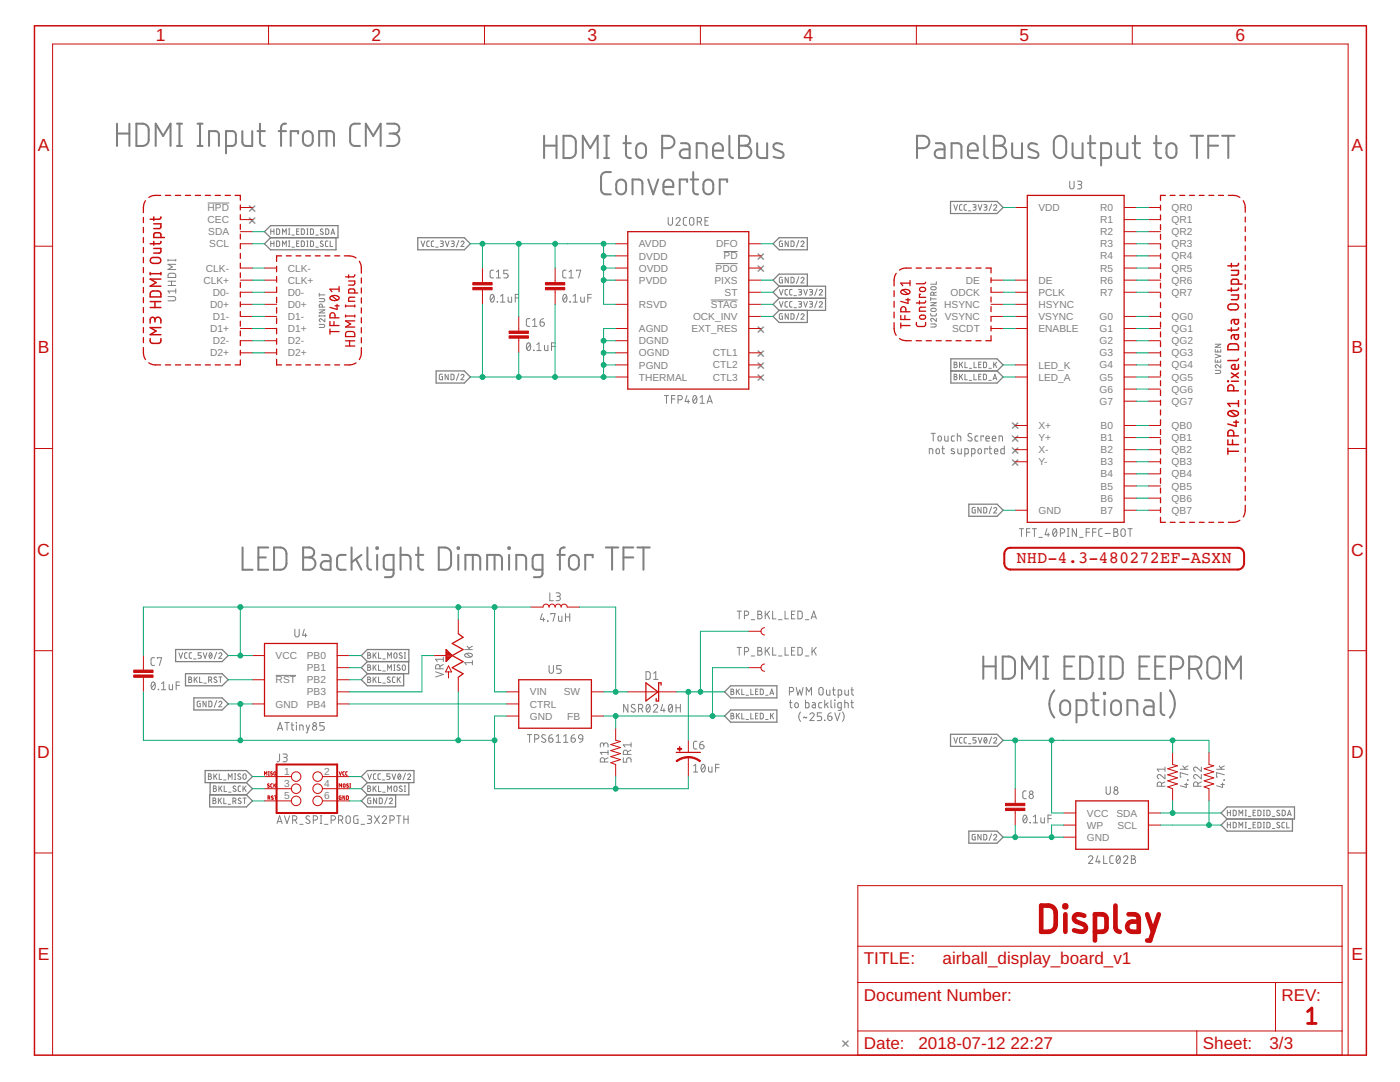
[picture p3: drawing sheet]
<svg xmlns="http://www.w3.org/2000/svg" width="279mm" height="216mm" viewBox="0 0 279 216" stroke-linecap="round" stroke-linejoin="round" font-family="sans-serif">
<defs><g id="words">
<g font-size="3.5" fill="#c90d0c">
<text x="31.1" y="8.2">1</text>
<text x="74.2" y="8.2">2</text>
<text x="117.3" y="8.2">3</text>
<text x="160.4" y="8.2">4</text>
<text x="203.4" y="8.2">5</text>
<text x="246.5" y="8.2">6</text>
<text x="7.5" y="30.2">A</text>
<text x="269.7" y="30.2">A</text>
<text x="7.5" y="70.5">B</text>
<text x="269.7" y="70.5">B</text>
<text x="7.4" y="110.9">C</text>
<text x="269.6" y="110.9">C</text>
<text x="7.4" y="151.2">D</text>
<text x="269.6" y="151.2">D</text>
<text x="7.5" y="191.6">E</text>
<text x="269.7" y="191.6">E</text>
</g>
<g font-size="3.4" fill="#808080">
<text x="49.4" y="42.6">×</text>
<text x="49.4" y="45">×</text>
<text x="150.8" y="52.3">×</text>
<text x="150.8" y="54.7">×</text>
<text x="150.8" y="66.8">×</text>
<text x="150.8" y="71.6">×</text>
<text x="150.8" y="74">×</text>
<text x="150.8" y="76.4">×</text>
<text x="201.6" y="86.1">×</text>
<text x="201.6" y="88.5">×</text>
<text x="201.6" y="90.9">×</text>
<text x="201.6" y="93.3">×</text>
<text x="167.8" y="209.3">×</text>
</g>
<g font-size="3.4" fill="#c90d0c">
<text x="202.9" y="112.4">NHD-4.3-480272EF-ASXN</text>
<text x="172.4" y="192.4">TITLE:</text>
<text x="188.1" y="192.4">airball_display_board_v1</text>
<text x="172.4" y="199.7">Document Number:</text>
<text x="255.8" y="199.7">REV:</text>
<text x="172.4" y="209.3">Date:</text>
<text x="183.3" y="209.3">2018-07-12</text>
<text x="201.7" y="209.3">22:27</text>
<text x="240.1" y="209.3">Sheet:</text>
<text x="253.4" y="209.3">3/3</text>
</g>
<g font-size="2" fill="#808080">
<text x="41.4" y="42.1">HPD</text>
<text x="41.4" y="44.5">CEC</text>
<text x="41.6" y="46.9">SDA</text>
<text x="207.2" y="42.1">VDD</text>
<text x="219.5" y="42.1">R0</text>
<text x="219.5" y="44.5">R1</text>
<text x="219.5" y="46.9">R2</text>
<text x="233.8" y="42.1">QR0</text>
<text x="233.8" y="44.5">QR1</text>
<text x="233.8" y="46.9">QR2</text>
<text x="41.8" y="49.4">SCL</text>
<text x="127.5" y="49.4">AVDD</text>
<text x="127.5" y="51.8">DVDD</text>
<text x="142.9" y="49.4">DFO</text>
<text x="144.4" y="51.8">PD</text>
<text x="219.5" y="49.4">R3</text>
<text x="219.5" y="51.8">R4</text>
<text x="233.8" y="49.4">QR3</text>
<text x="233.8" y="51.8">QR4</text>
<text x="40.6" y="56.6">CLK+</text>
<text x="41.1" y="54.2">CLK-</text>
<text x="42.5" y="59">D0-</text>
<text x="57.4" y="54.2">CLK-</text>
<text x="57.4" y="56.6">CLK+</text>
<text x="57.4" y="59">D0-</text>
<text x="127.5" y="54.2">OVDD</text>
<text x="127.5" y="56.6">PVDD</text>
<text x="142.6" y="56.6">PIXS</text>
<text x="142.8" y="54.2">PDO</text>
<text x="144.6" y="59">ST</text>
<text x="189.7" y="59">ODCK</text>
<text x="192.7" y="56.6">DE</text>
<text x="207.2" y="59">PCLK</text>
<text x="207.2" y="56.6">DE</text>
<text x="219.5" y="54.2">R5</text>
<text x="219.5" y="56.6">R6</text>
<text x="219.5" y="59">R7</text>
<text x="233.8" y="54.2">QR5</text>
<text x="233.8" y="56.6">QR6</text>
<text x="233.8" y="59">QR7</text>
<text x="41.9" y="61.4">D0+</text>
<text x="42.5" y="63.9">D1-</text>
<text x="57.4" y="61.4">D0+</text>
<text x="57.4" y="63.9">D1-</text>
<text x="127.5" y="61.5">RSVD</text>
<text x="138.3" y="63.9">OCK_INV</text>
<text x="141.8" y="61.4">STAG</text>
<text x="188.4" y="61.4">HSYNC</text>
<text x="188.5" y="63.9">VSYNC</text>
<text x="207.2" y="61.5">HSYNC</text>
<text x="207.2" y="63.9">VSYNC</text>
<text x="219.4" y="63.9">G0</text>
<text x="233.8" y="63.9">QG0</text>
<text x="41.9" y="66.3">D1+</text>
<text x="41.9" y="71.1">D2+</text>
<text x="42.5" y="68.7">D2-</text>
<text x="57.4" y="66.3">D1+</text>
<text x="57.4" y="68.7">D2-</text>
<text x="57.4" y="71.1">D2+</text>
<text x="127.5" y="66.3">AGND</text>
<text x="127.5" y="68.7">DGND</text>
<text x="127.5" y="71.1">OGND</text>
<text x="138" y="66.3">EXT_RES</text>
<text x="142.2" y="71.1">CTL1</text>
<text x="190" y="66.3">SCDT</text>
<text x="207.2" y="66.3">ENABLE</text>
<text x="219.4" y="66.3">G1</text>
<text x="219.4" y="68.7">G2</text>
<text x="219.4" y="71.1">G3</text>
<text x="233.8" y="66.3">QG1</text>
<text x="233.8" y="68.7">QG2</text>
<text x="233.8" y="71.1">QG3</text>
<text x="127.5" y="73.5">PGND</text>
<text x="127.5" y="76">THERMAL</text>
<text x="142.2" y="73.5">CTL2</text>
<text x="142.2" y="75.9">CTL3</text>
<text x="207.2" y="73.5">LED_K</text>
<text x="207.2" y="76">LED_A</text>
<text x="219.4" y="73.5">G4</text>
<text x="219.4" y="75.9">G5</text>
<text x="233.8" y="73.5">QG4</text>
<text x="233.8" y="75.9">QG5</text>
<text x="219.4" y="78.4">G6</text>
<text x="219.4" y="80.8">G7</text>
<text x="233.8" y="78.4">QG6</text>
<text x="233.8" y="80.8">QG7</text>
<text x="207.2" y="85.6">X+</text>
<text x="207.2" y="88">Y+</text>
<text x="219.7" y="85.6">B0</text>
<text x="219.7" y="88">B1</text>
<text x="233.8" y="85.6">QB0</text>
<text x="233.8" y="88">QB1</text>
<text x="207.2" y="90.4">X-</text>
<text x="207.2" y="92.9">Y-</text>
<text x="219.7" y="90.4">B2</text>
<text x="219.7" y="92.9">B3</text>
<text x="219.7" y="95.3">B4</text>
<text x="233.8" y="90.4">QB2</text>
<text x="233.8" y="92.9">QB3</text>
<text x="233.8" y="95.3">QB4</text>
<text x="219.7" y="97.7">B5</text>
<text x="219.7" y="100.1">B6</text>
<text x="233.8" y="97.7">QB5</text>
<text x="233.8" y="100.1">QB6</text>
<text x="207.2" y="102.5">GND</text>
<text x="219.7" y="102.5">B7</text>
<text x="233.8" y="102.5">QB7</text>
<text x="55" y="131.5">VCC</text>
<text x="61.2" y="131.5">PB0</text>
<text x="55" y="136.4">RST</text>
<text x="61.2" y="136.4">PB2</text>
<text x="61.2" y="133.9">PB1</text>
<text x="55" y="141.2">GND</text>
<text x="61.2" y="138.8">PB3</text>
<text x="61.2" y="141.2">PB4</text>
<text x="105.8" y="143.6">GND</text>
<text x="105.8" y="138.8">VIN</text>
<text x="105.8" y="141.2">CTRL</text>
<text x="112.5" y="138.8">SW</text>
<text x="113.2" y="143.6">FB</text>
<text x="56.7" y="154.6">1</text>
<text x="64.7" y="154.6">2</text>
<text x="56.7" y="157">3</text>
<text x="56.7" y="159.5">5</text>
<text x="64.7" y="157">4</text>
<text x="64.7" y="159.5">6</text>
<text x="216.9" y="162.9">VCC</text>
<text x="216.9" y="167.8">GND</text>
<text x="216.9" y="165.4">WP</text>
<text x="222.8" y="162.9">SDA</text>
<text x="223" y="165.3">SCL</text>
</g>
</g></defs>
<g fill="none" stroke="#808080" stroke-width=".4">
<path d="M23.3 24.7v4.4M23.3 26.6h2.5M25.8 24.7v4.4M27.2 24.7a2.4 2.4 0 0 1 2 .2l.4 .5 .1 .5v2.3l-.5 .7a2.47 2.47 0 0 1-2 .2zM31.1 29.1v-4.4l1.5 2.4 1.4-2.4v4.4M35.3 24.7h1M35.3 29.1h1M35.8 24.7v4.4M39.4 24.7h1M39.4 29.1h1M39.9 24.7v4.4M41.7 29.1v-2.9h1.2a.7 .7 0 0 1 .8 .7v2.2"/>
<path d="M45.1 29.1h1.5l.4-.5v-1.9l-.4-.5h-1.5v4.4M48.4 26.2v2.4l.3 .4 .4 .1h1.2v-2.9M51.4 26.2h1.5M51.9 24.7v3.9l.3 .4 .7 .1M55.6 26.2h1.5M57.1 24.7h-.5l-.5 .5v3.9M59.5 26.6v-.4h-1.5v2.9M60.8 26.4a.99 .99 0 0 1 1-.2 .99 .99 0 0 1 .6 .9 1.74 1.74 0 0 1-.3 1.8 .97 .97 0 0 1-1.1 .1 .97 .97 0 0 1-.5-.9 1.74 1.74 0 0 1 .3-1.7zM63.7 29.1v-2.9h2.2a.7 .7 0 0 1 .8 .7v2.2M65.2 26.2v2.9M71.8 24.7a1.78 1.78 0 0 0-1.7 .3l-.2 .7v2.7l.2 .4a1.84 1.84 0 0 0 1.7 .3M73 29.1v-4.4l1.5 2.4 1.5-2.4v4.4"/>
<path d="M77.2 24.7h1.5a.98 .98 0 0 1 1 1 .98 .98 0 0 1-1 .9h-1M78.5 26.6a1.24 1.24 0 0 1 1.2 1.3 1.24 1.24 0 0 1-1.2 1.2h-1.3M108.6 29.1h2.5M108.6 27.1v4.4M111.1 27.1v4.4M112.5 27.1a2.23 2.23 0 0 1 1.9 .3l.4 .4 .1 .5v2.3l-.5 .7a2.47 2.47 0 0 1-1.9 .2zM116.3 31.5v-4.4l1.5 2.5 1.5-2.5v4.4M120.6 27.1h.9M120.6 31.5h.9M121.1 27.1v4.4M121.9 34.3a1.82 1.82 0 0 0-1.7 .3l-.2 .7v2.5l.2 .7a1.76 1.76 0 0 0 1.7 .3M123.3 36.1a.99 .99 0 0 1 1.1-.2 .99 .99 0 0 1 .5 .9 1.74 1.74 0 0 1-.3 1.7 .99 .99 0 0 1-1 .2 .99 .99 0 0 1-.6-.9 1.74 1.74 0 0 1 .3-1.7z"/>
<path d="M124.4 28.6h1.5M124.9 27.1l.1 3.9 .2 .4 .7 .1M126.2 38.8v-3h1.3l.6 .3 .1 .5v2.2M127.3 28.8a.99 .99 0 0 1 1.1-.1 .99 .99 0 0 1 .5 .9 1.8 1.8 0 0 1-.3 1.7 .99 .99 0 0 1-1.1 .2 .99 .99 0 0 1-.5-1 1.74 1.74 0 0 1 .3-1.7zM129.4 35.8l1 3 1-3M132.1 29.6a2.38 2.38 0 0 0 2.1-.3 1.23 1.23 0 0 0 .3-1.4 1.23 1.23 0 0 0-1.1-.8h-1.3v4.4M132.4 37.3h2a1.03 1.03 0 0 0-.7-1.4 1.03 1.03 0 0 0-1.3 .9v1.2l.3 .7 1.7 .1M135.9 28.6h1.2a.67 .67 0 0 1 .5 .7v2.2h-1.1a.87 .87 0 0 1-.9-.8 .87 .87 0 0 1 .9-.9h1.1M137.1 36.3v-.5h-1.4v3M137.8 35.8h1.5M138.3 34.3v3.7a.76 .76 0 0 0 1 .8M139 31.5v-2.9h1.3l.6 .3 .1 .4v2.2"/>
<path d="M140.7 36.1a.99 .99 0 0 1 1.1-.2 .99 .99 0 0 1 .5 .9 1.74 1.74 0 0 1-.3 1.7 .99 .99 0 0 1-1 .2 .99 .99 0 0 1-.6-.9 1.74 1.74 0 0 1 .3-1.7zM142.3 30.1h2a1.04 1.04 0 0 0-.6-1.4 1.04 1.04 0 0 0-1.4 .6 3.3 3.3 0 0 0 .1 1.9l.6 .3h1.3M145.1 36.3v-.5h-1.5v3M145.6 27.1v3.7a.74 .74 0 0 0 .7 .7M147.5 27.1h1.2a.98 .98 0 0 1 1 1 .98 .98 0 0 1-1 1 1.24 1.24 0 0 1 1.3 1.2 1.24 1.24 0 0 1-1.3 1.2h-1.2zM147.5 29.1h1.2M151.1 28.6v2.2a.74 .74 0 0 0 .7 .7h1.3v-2.9M156.1 28.8l-.7-.2a.68 .68 0 0 0-1 .3 .68 .68 0 0 0 .3 .9l1.3 .5a.63 .63 0 0 1 .4 .7 .63 .63 0 0 1-.7 .5l-1.3-.2M183 29.6a2.38 2.38 0 0 0 2.1-.3 1.23 1.23 0 0 0 .3-1.4 1.23 1.23 0 0 0-1.2-.8h-1.2v4.4M186.8 28.6h1.2a.71 .71 0 0 1 .5 .7v2.2h-1.1a.87 .87 0 0 1-.9-.8 .87 .87 0 0 1 .9-.9h1.1M189.9 31.5v-2.9h1.5a.67 .67 0 0 1 .5 .7v2.2M193.2 30.1h1.9a1.04 1.04 0 0 0-.5-1.4 1.04 1.04 0 0 0-1.4 .6 2.88 2.88 0 0 0 .1 1.9l.6 .3h1.2"/>
<path d="M196.4 27.1v3.7a.7 .7 0 0 0 .8 .7M198.4 27.1h1.2a.98 .98 0 0 1 1 1 .98 .98 0 0 1-1 1 1.24 1.24 0 0 1 1.2 1.2 1.24 1.24 0 0 1-1.2 1.2h-1.2zM198.4 29.1h1.2M202 28.6v2.2a.7 .7 0 0 0 .7 .7h1.3v-2.9M207 28.8l-.8-.2a.68 .68 0 0 0-.9 .3 .68 .68 0 0 0 .3 .9l1.3 .5a.64 .64 0 0 1 .3 .7 .64 .64 0 0 1-.6 .5l-1.3-.2M210.6 27.5a1.23 1.23 0 0 1 1.4-.3 1.23 1.23 0 0 1 .8 1.1v2a1.24 1.24 0 0 1-1.2 1.2 1.24 1.24 0 0 1-1.3-1.2v-2zM214.1 28.6v2.2a.74 .74 0 0 0 .7 .7h1.2v-2.9M217.1 28.6h1.5M217.6 27.1v3.9l.3 .4 .7 .1M219.8 31.5h1.2l.6-.3 .1-.4v-1.5l-.3-.6-.4-.1h-1.2v4.4M223 28.6l.1 2.4 .2 .4 .5 .1h1.2v-2.9M226 28.6h1.5"/>
<path d="M226.5 27.1v3.7a.82 .82 0 0 0 1 .7M230.3 28.6h1.5M230.8 27.1v3.9l.5 .5h.5M233.1 28.8a1 1 0 0 1 1.1-.1 1 1 0 0 1 .6 .9 1.71 1.71 0 0 1-.4 1.7 .99 .99 0 0 1-1 .1 .99 .99 0 0 1-.6-.9 1.74 1.74 0 0 1 .3-1.7zM237.6 27.1h2.5M238.9 27.1v4.4M241.1 29.1h2M243.1 27.1h-2v4.4M243.9 27.1h2.5M245.1 27.1v4.4M48.4 109.2v4.5h2M51.6 111.2h1.4"/>
<path d="M53.5 109.2h-1.9v4.5h1.9M54.7 109.2a2.6 2.6 0 0 1 2 .3l.3 .4 .2 .6-.1 2.2-.4 .7a2.51 2.51 0 0 1-2 .3zM60.5 109.2h1.2a.99 .99 0 0 1 1 1 .99 .99 0 0 1-1 1 1.23 1.23 0 0 1 1.3 1.3 1.23 1.23 0 0 1-1.3 1.2h-1.2zM60.5 111.2h1.2M64.3 110.7l1.2 .1 .5 .5v2.4h-1.1a.86 .86 0 0 1-.9-.9 .86 .86 0 0 1 .9-.8h1.1M69 110.7h-1a.74 .74 0 0 0-.7 .8v1.7a.67 .67 0 0 0 .7 .5h1M70.2 109.2v4.5M71 111.6l1.1 2.1M72.1 110.7l-1.9 1.5M73.3 109.2l.1 4a.67 .67 0 0 0 .7 .5M75.1 109.2h.3v.3h-.3zM75.3 110.7v3"/>
<path d="M78.5 113.7h-1.2a.7 .7 0 0 1-.7-.8l.1-1.9 .6-.3h1.2v4a.67 .67 0 0 1-.7 .5h-1M79.9 110.7h1.3l.6 .3 .1 .5v2.2M79.9 109.2v4.5M83 110.7h1.5M83.5 109.2v4a.75 .75 0 0 0 1 .5M87.6 109.2a2.47 2.47 0 0 1 2 .3l.3 .4 .1 .6v2.2l-.4 .7a2.4 2.4 0 0 1-2 .3zM91.3 109.2h.3v.3h-.3zM91.5 110.7v3M92.9 113.7v-3h2.2l.4 .2 .3 .6v2.2M94.4 110.7v3M97.2 113.7v-3h2.2a.74 .74 0 0 1 .8 .8v2.2M98.7 110.7v3"/>
<path d="M101.5 109.2h.2v.3h-.2zM101.6 110.7v3M103 113.7v-3h1.3a.74 .74 0 0 1 .7 .8v2.2M108.3 113.7h-1.3a.7 .7 0 0 1-.7-.8v-1.6a.71 .71 0 0 1 .7-.6h1.3v3.7a.7 .7 0 0 1-.8 .8h-.9M111.2 110.7h1.5M112.7 109.2l-.7 .2-.2 .4-.1 3.9M113.9 111a1 1 0 0 1 1-.2 1 1 0 0 1 .6 .9v1a.99 .99 0 0 1-1 1 .99 .99 0 0 1-1-1 1.74 1.74 0 0 1 .4-1.7zM118.3 111.2v-.5h-1.5v3M120.9 109.2h2.5M122.2 109.2v4.5M124.4 111.2h2M126.4 109.2h-2v4.5"/>
<path d="M127.2 109.2h2.5M128.4 109.2v4.5M196.2 131v4.4M196.2 133h2.5M198.7 131v4.4M200.1 131a2.23 2.23 0 0 1 2 .3l.4 .4 .1 .5-.1 2.3-.4 .7a2.47 2.47 0 0 1-2 .2zM204 135.4v-4.4l1.4 2.5 1.5-2.5v4.4M208.2 131h1M208.2 135.4h1M208.7 131v4.4M210.4 137.8a4.2 4.2 0 0 0 0 5.4M211.9 140a1 1 0 0 1 1.1-.2 1 1 0 0 1 .6 .9 1.74 1.74 0 0 1-.4 1.8 1 1 0 0 1-1 .1 1 1 0 0 1-.6-.9 1.74 1.74 0 0 1 .3-1.7z"/>
<path d="M212.4 133h1.5M214.4 131h-2v4.4h2M215.6 131a2.25 2.25 0 0 1 2 .3l.3 .4 .1 .5v2.3l-.4 .7a2.5 2.5 0 0 1-2 .2zM217.8 139.7h1.4M218.2 138.2l.1 4 .5 .5h.4M219.3 131h1M219.3 135.4h1M219.8 131v4.4M220.3 138.2h.3v.3h-.3zM220.4 139.7v3M221.6 131a2.23 2.23 0 0 1 2 .3l.4 .4 .1 .5-.1 2.3-.4 .7a2.47 2.47 0 0 1-2 .2zM222.1 140a.99 .99 0 0 1 1-.2 .99 .99 0 0 1 .6 .9 1.74 1.74 0 0 1-.3 1.8 .99 .99 0 0 1-1.1 .1 .99 .99 0 0 1-.6-.9 1.74 1.74 0 0 1 .4-1.7z"/>
<path d="M227.4 133h1.5M228.5 139.7l1.2 .1 .5 .5v2.4h-1.1a.86 .86 0 0 1-.8-.9 .86 .86 0 0 1 .8-.8h1.1M229.4 131h-2v4.4h2M230.5 133h1.5M231.6 138.2v3.7l.2 .5 .6 .3M232.5 131h-2v4.4h2M233.5 137.8a4.2 4.2 0 0 1 0 5.4M233.7 133.5a2.38 2.38 0 0 0 2-.3 1.23 1.23 0 0 0 .4-1.4 1.23 1.23 0 0 0-1.2-.8h-1.2v4.4M237.3 133.5a2.38 2.38 0 0 0 2.1-.3 1.24 1.24 0 0 0 .3-1.4 1.24 1.24 0 0 0-1.2-.8h-1.2v4.4M238.8 133.5l1 1.9M241.3 131.4a1.25 1.25 0 0 1 1.3-.3 1.25 1.25 0 0 1 .8 1.1v2a1.24 1.24 0 0 1-1.2 1.2 1.24 1.24 0 0 1-1.3-1.2v-2zM244.7 135.4v-4.4l1.5 2.5 1.4-2.5v4.4"/>
<path d="M214.8 142.7h1.5l.4-.3 .1-.5v-1.4l-.3-.6-.4-.2h-1.3v4.5M225 142.7v-3h1.2a.74 .74 0 0 1 .8 .8v2.2"/>
</g>
<g fill="none" stroke="#808080" stroke-width=".2">
<path d="M213.5 36.2v1.1a.43 .43 0 0 0 .4 .4 .43 .43 0 0 0 .5-.4v-1.1M215 36.2h.7l.2 .2-.2 .4h-.5M215.5 36.8a.43 .43 0 0 1 .4 .5 .43 .43 0 0 1-.4 .4h-.5M33.5 59.2h1.1a.42 .42 0 0 1 .5 .4 .42 .42 0 0 1-.5 .4h-1.1M33.5 57h1.6M33.5 56.1h1.6M33.5 51.8v.3M33.5 51.9h1.6M33.7 54.7l1.1-.2 .3 .3v.6h-1.6zM34.2 56.1v.9M35.1 58.1h-1.6l.4 .4M35.1 51.8v.3"/>
<path d="M35.1 57.6v.9M35.1 52.7h-1.6l.9 .6-.9 .5h1.6M41.4 40.5h4.3M54 48.6h.7M54 45.7v1.1M54 48.1v1.1M54 46.2h.7M54.7 45.7v1.1M54.7 48.1v1.1M55.2 45.7h.4l.2 .2v.6l-.2 .3h-.4zM55.2 48.1h.4l.2 .2v.6l-.2 .3h-.4zM56.4 46.8v-1.1l.3 .6 .4-.6v1.1"/>
<path d="M56.4 49.2v-1.1l.3 .6 .4-.6v1.1M57.6 49.2h.2M57.6 48.1h.2M57.6 45.7h.2M57.6 46.8h.2M57.7 45.7v1.1M57.7 48.1v1.1M58.3 49.3h.4M58.3 46.9h.4M59.2 48.6h.4M59.2 46.2h.4M59.7 45.7h-.5v1.1h.5"/>
<path d="M59.7 48.1h-.5v1.1h.5M60.1 45.7h.5l.1 .2v.6l-.1 .3h-.5zM60.1 48.1h.5l.1 .2v.6l-.1 .3h-.5zM61.2 49.2h.3M61.2 48.1h.3M61.2 45.7h.3M61.2 46.8h.3M61.4 45.7v1.1M61.4 48.1v1.1M62 45.7h.4l.1 .2 .1 .6-.2 .3h-.4zM62 48.1h.4l.1 .2 .1 .6-.2 .3h-.4zM63 49.3h.5"/>
<path d="M63 46.9h.5M63.7 59.6h.9l.2 .2-.2 .4h-.9M63.7 58.5v.6M63.7 58.8h1.1M64.5 45.8l-.4-.1-.2 .2 .6 .5a.32 .32 0 0 1-.2 .4 .32 .32 0 0 1-.4-.2M64.5 48.2l-.4-.1-.2 .2 .6 .5a.31 .31 0 0 1-.2 .4 .31 .31 0 0 1-.4-.2M65 45.7h.4l.2 .2v.6l-.2 .3h-.4zM65.4 48.1h-.3l-.1 .2v.8l.4 .1M65.9 48.1v1.1h.5M66.1 46.8l.3-1.1 .4 1.1M66.1 46.5h.6M84 48.1l.4 1.1 .4-1.1"/>
<path d="M85.7 48.1h-.4l-.1 .2v.7l.1 .2h.4M86.6 48.1h-.4l-.1 .2v.8l.5 .1M87 49.3h.4M87.9 48.1h.4l.2 .2-.2 .3h-.3M88.2 48.6l.3 .2-.1 .3-.5 .1M88.9 48.1l.4 1.1 .3-1.1M90 48.1h.5l.2 .2-.2 .3h-.3M90.3 48.6l.3 .1 .1 .3-.2 .2h-.5M91.6 48l-.5 1.3M92 48.3a.3 .3 0 0 1 .4-.2 .3 .3 0 0 1 .1 .5l-.5 .6h.6M98 58.8l.2-.1a.92 .92 0 0 1 0 1.6 .96 .96 0 0 1-.2-1.5zM98.5 53.9h-.5l-.2 .4v.9l.2 .2 .5 .1"/>
<path d="M98.6 59.1l-.7 .8M99.1 55.5h.8M99.1 54.3l.4-.4v1.6M99.9 59.1l.4-.4v1.6M101.4 53.9h-.9v.7h.5a.43 .43 0 0 1 .4 .4 .43 .43 0 0 1-.4 .5h-.5M101.4 59.3v.7l.2 .3h.5v-1M102.8 59.4h.7M103.5 58.7h-.7v1.6M112.5 58.8l.2-.1a.92 .92 0 0 1 0 1.6 .96 .96 0 0 1-.2-1.5zM113 53.9h-.5l-.2 .4v.9l.2 .2 .5 .1M113.1 59.1l-.7 .8M113.6 54.3l.4-.4v1.6"/>
<path d="M113.6 55.5h.8M114.4 59.1l.4-.4v1.6M115 54.1v-.2h.9l-.4 1.6M115.9 59.3v.7l.2 .3h.5v-1M117.3 59.4h.7M118 58.7h-.7v1.6M133.3 43.4v1.1a.43 .43 0 0 0 .5 .5 .43 .43 0 0 0 .4-.5v-1.1M134.9 43.8a.42 .42 0 0 1 .6-.4 .42 .42 0 0 1 .1 .7l-.7 .9h.8M137.1 43.4h-.5l-.2 .4v.9l.3 .3h.4M137.7 43.5l.3-.1 .3 .1 .2 1a.43 .43 0 0 1-.5 .5 .43 .43 0 0 1-.4-.5zM139.1 44.3h.5a.43 .43 0 0 0 .4-.5 .43 .43 0 0 0-.4-.4h-.5v1.6M139.7 44.3l.3 .7"/>
<path d="M140.7 44.1h.5M141.4 43.4h-.7v1.6h.7M141.8 59.9h5.4M142.8 52.6h4.4M144.4 50.2h2.8M155.5 57.8l.4 1.1 .4-1.1M156.1 55.3l-.5 .2-.1 .7 .2 .2 .4 .1v-.7h-.1M156.1 48.1l-.5 .1-.1 .8 .2 .2h.4v-.6h-.1M157.2 57.8h-.4l-.1 .2v.7l.5 .2M157.3 48.1v1.1l-.6-1.1v1.1M157.3 55.3v1.2l-.6-1.2v1.2M157.9 55.3l.6 .2v.8l-.2 .1-.4 .1z"/>
<path d="M157.9 48.1h.4l.2 .2v.6l-.2 .3h-.4zM158.1 57.8h-.4l-.1 .2v.7l.5 .2M158.5 59h.4M159.4 57.8h.5l.1 .2-.1 .2-.4 .1M159.4 55.2l-.5 1.4M159.4 48l-.5 1.3M159.7 58.3l.3 .2-.1 .3-.5 .1M159.9 55.6a.31 .31 0 0 1 .4-.3 .31 .31 0 0 1 .1 .5l-.5 .7h.6M159.9 48.3a.3 .3 0 0 1 .4-.2 .3 .3 0 0 1 .1 .5l-.5 .6h.6M160.4 57.8l.4 1.1 .3-1.1M161.5 57.8h.5l.2 .2-.1 .2-.4 .1M161.9 58.3l.3 .2-.1 .3-.6 .1"/>
<path d="M163.1 57.6l-.5 1.4M163.5 58a.3 .3 0 0 1 .4-.2 .3 .3 0 0 1 .1 .5l-.5 .6h.6M185.7 59.4v.6M185.7 59.6h1.2M185.8 57.3l.9-.1 .1 .4-.3 .2h-.4l-.3-.1zM186.4 58.9l-.2-.5h-.3l-.2 .5h1.2M186.9 56.2v.5h-1.2M186.9 58.3l-.5 .2M190.4 40.8l.3 1.2 .4-1.2M192 40.8l-.4 .1-.1 .2v.7l.5 .2M192.9 40.8l-.4 .1-.1 .2 .1 .8 .4 .1M193.3 42.1h.5"/>
<path d="M194.2 40.8h.4l.2 .2-.1 .3h-.4M194.5 41.3l.2 .1 .1 .3-.2 .2-.4 .1M195.2 40.8l.4 1.2 .4-1.2M196.4 40.8h.3l.3 .2-.2 .3h-.3M196.7 41.3l.2 .1 .1 .3-.2 .2-.4 .1M197.9 40.7l-.5 1.4M198.3 41.1a.31 .31 0 0 1 .4-.3 .31 .31 0 0 1 .1 .5l-.5 .7h.6M63.7 64.7h.9l.2 .3-.2 .3h-.9M63.7 63h1.1M63.7 62.9v.3M63.7 61.8h1.1l-1.1 .6h1.1M64.3 61.3l-.1-.6h-.4l-.1 .6h1.1"/>
<path d="M64.8 63.6v.6l-.6-.5a.3 .3 0 0 0-.5 .1 .3 .3 0 0 0 .3 .4M64.8 62.9v.3M88.3 74.7l-.6 .1 .1 .9 .5 .1v-.6h-.2M89.5 74.7v1.1l-.7-1.1v1.1M90 74.7h.4l.2 .2v.6l-.2 .3h-.4zM91.6 74.5l-.5 1.4M92 74.9a.3 .3 0 0 1 .4-.2 .3 .3 0 0 1 .1 .5l-.5 .6h.6M99.2 60.2l.1 .1zM99.9 60.3h.9M105.3 68.5l.2-.1a.92 .92 0 0 1 0 1.6 .96 .96 0 0 1-.2-1.5zM105.7 63.6h-.4l-.2 .3v1l.2 .2h.4M105.8 68.7l-.7 .9"/>
<path d="M106.3 63.9l.4-.3v1.5M106.3 65.1h.9M106.5 69.9l.1 .1zM107.1 70h.9M107.1 68.7l.5-.3v1.6M107.8 64.3h.5a.43 .43 0 0 1 .3 .4 .43 .43 0 0 1-.4 .4 .43 .43 0 0 1-.4-.4zM108.5 63.6l-.4 .1-.3 .6M108.7 68.9v.9l.2 .2h.4v-1.1M110.1 69.1h.6M110.7 68.4h-.6v1.6M113.7 60.2l.1 .1zM114.4 60.3h.9"/>
<path d="M132.6 78.9h.8M133 78.9v1.6M134 79.6h.7M134.7 78.9h-.7v1.6M135.3 79.8h.5a.42 .42 0 0 0 .4-.4 .42 .42 0 0 0-.4-.5h-.5v1.6M137.1 78.9l-.4 1.2h.9M137.4 79.8v.7M138.4 79l.3-.1a.92 .92 0 0 1 0 1.6 .96 .96 0 0 1-.3-1.5zM139 79.3l-.7 .8M139.7 79.3l.4-.4v1.6M155.5 60.2l.4 1.1 .4-1.1M156.1 62.6l-.5 .1-.1 .8 .2 .2h.4v-.6h-.1"/>
<path d="M157.2 60.2h-.4l-.1 .2v.7l.5 .2M157.3 62.6v1.1l-.6-1.1v1.1M157.9 62.6h.4l.2 .2v.6l-.2 .3h-.4zM158.1 60.2h-.4l-.1 .2v.7l.5 .2M158.5 61.4h.4M159.4 60.2h.5l.1 .2-.1 .2-.4 .1M159.4 62.5l-.5 1.3M159.7 60.7l.3 .2-.1 .3-.5 .1M159.9 62.8a.3 .3 0 0 1 .4-.2 .3 .3 0 0 1 .1 .5l-.5 .6h.6M160.4 60.2l.4 1.1 .3-1.1M161.5 60.2h.5l.2 .2-.1 .2-.4 .1M161.9 60.7l.3 .2-.1 .3-.6 .1"/>
<path d="M163.1 60l-.5 1.4M163.5 60.4a.3 .3 0 0 1 .4-.2 .3 .3 0 0 1 .1 .5l-.5 .6h.6M185.7 64.6l1 .1 .1 .2-.1 .3-1 .1M185.7 62.5l.1 .4 .2 .1h.7l.2-.5M185.7 60.4h1.2l-1.2 .6h1.2M185.8 61.6l.7-.1 .3 .1v.3l-.3 .2h-.4l-.3-.1zM186.9 63.5v.6l-.7-.5a.31 .31 0 0 0-.5 .1 .31 .31 0 0 0 .3 .4M190.4 74.7h.4l.2 .2-.3 .3 .3 .2-.2 .4h-.4zM190.4 72.3h.5v.4h-.2l.3 .3-.1 .3-.5 .1zM190.4 75.2h.3M190.4 72.7h.3M191.5 72.3v1.1"/>
<path d="M191.5 74.7v1.1M191.7 75.1l.4 .7M191.7 72.7l.4 .7M192.1 74.7l-.6 .7M192.1 72.3l-.6 .6M192.6 74.7v1.1h.5M192.6 72.3v1.1h.5M193.4 75.9h.5M193.4 73.5h.5M194.4 74.7v1.1h.5M194.4 72.3v1.1h.5M195.3 75.2h.4"/>
<path d="M195.3 72.7h.4M195.8 74.7h-.5v1.1h.5M195.8 72.3h-.5v1.1h.5M196.3 74.7h.4l.1 .2 .1 .6-.2 .3h-.4zM196.3 72.3h.4l.2 .2v.7l-.2 .1-.4 .1zM197.3 75.9h.5M197.4 73.5h.4M198.2 75.8l.4-1.1 .3 1.1M198.3 75.5h.5M198.3 72.3v1.1M198.6 72.7l.3 .7M198.9 72.3l-.6 .6"/>
<path d="M242.5 73.9h.8l.3 .2-.1 .4h-1M242.5 69.7v.5h1.1v-.5M242.5 71.8v.5h1.1v-.5M242.5 70.7l1.1 .4-1.1 .3M242.5 68.7h1.1l-1.1 .6h1.1M243 69.9v.3M243 71.9v.4M243.6 72.8v.6l-.6-.5a.29 .29 0 0 0-.4 0 .29 .29 0 0 0 .1 .4l.1 .1M139.7 80.5h.9M141.1 80.5l.5-1.6 .6 1.6M141.2 80.1h.8M185.5 90.6v-1.1l.6 .2 .1 .9"/>
<path d="M185.8 86.5h.9M186.2 86.5v1.5M186.9 89.6l.3-.1 .3 .2v.5l-.3 .4-.4-.2zM187.3 87.1l.3-.1 .2 .2 .1 .5-.3 .3-.4-.2zM188 89.5h.5M188.1 89l.1 1.4 .3 .2M188.5 87v.8l.2 .2h.5v-1M190.4 89.6h-.5l-.1 .2 .7 .4v.2l-.7 .1M190.5 87h-.5l-.1 .2v.7l.6 .1M191.1 87l.6 .1v.9M191.1 86.5v1.5M191.2 89.5v.9l.2 .2h.5v-1.1"/>
<path d="M192.6 90.6l.6-.2-.1-.8-.5-.1v1.6M193.9 90.6l.7-.2-.1-.8-.6-.1v1.6M193.9 86.6l-.4-.1-.3 .3 .2 .3 .4 .3a.36 .36 0 0 1 .2 .5 .36 .36 0 0 1-.5 .1l-.4-.2M195.2 87h-.5l-.1 .2v.7l.6 .1M195.3 89.6l.3-.1 .2 .2 .1 .5-.3 .4-.4-.2zM196.3 87.2v-.2h-.5v1M196.8 87.5h.6a.36 .36 0 0 0-.2-.5 .36 .36 0 0 0-.4 .3v.6l.6 .1M197 89.7v-.2h-.5v1.1M197.4 89.5h.5M197.5 89l.1 1.4 .3 .2M198 87.5h.7a.37 .37 0 0 0-.2-.5 .37 .37 0 0 0-.5 .3l.1 .6 .6 .1M198.5 90h.6a.36 .36 0 0 0-.2-.5 .36 .36 0 0 0-.4 .4v.6l.6 .1"/>
<path d="M199.4 88v-1l.6 .1 .1 .9M200.4 89v1.6l-.6-.1-.1-.8 .7-.2M109.7 118.3v1.6h.7M111 118.3h.6l.2 .3-.2 .4h-.5M111.4 119a.43 .43 0 0 1 .4 .4 .43 .43 0 0 1-.4 .5h-.4M194.6 101.2l-.6 .2 .1 .9 .5 .1v-.7h-.2M195.8 101.2v1.2l-.6-1.2v1.2M196.3 101.2h.3l.3 .3v.7l-.2 .1-.4 .1zM197.9 101.1l-.5 1.4M198.3 101.5a.31 .31 0 0 1 .4-.2 .31 .31 0 0 1 .1 .4l-.5 .7h.6M203.4 105.5h.9M203.9 105.5v1.5"/>
<path d="M204.9 106.2h.6M205.5 105.5h-.6v1.5M206 105.5h.9M206.4 105.5v1.5M207.3 107.2h.7M208.9 105.5l-.3 1.2h.8M209.2 106.4v.6M210.3 105.6l.2-.1a.92 .92 0 0 1 0 1.5 .96 .96 0 0 1-.2-1.4zM210.8 105.9l-.6 .8M211.6 106.4h.4a.43 .43 0 0 0 .5-.5 .43 .43 0 0 0-.5-.4h-.4v1.5M213 105.5h.4M213 107h.4"/>
<path d="M213.2 105.5v1.5M214.8 105.5v1.5l-.8-1.5v1.5M215.5 107.2h.7M216.8 106.2h.6M217.4 105.5h-.6v1.5M218.1 106.2h.6M218.7 105.5h-.6v1.5M220 105.5h-.5l-.2 .4v.9l.2 .2h.5M220.5 106.4h1.1M222.3 105.5l.7 .1v.5l-.3 .1a.42 .42 0 0 1 .4 .4 .42 .42 0 0 1-.4 .4h-.4zM222.3 106.2h.4M223.8 105.6l.3-.1 .3 .1 .2 1a.42 .42 0 0 1-.5 .4 .42 .42 0 0 1-.4-.4z"/>
<path d="M225.1 105.5h.9M225.5 105.5v1.5M30.4 136.2l.2-.1a.92 .92 0 0 1 0 1.5 .97 .97 0 0 1-.2-1.4zM30.8 131.2l-.4 .1-.3 .3 .1 1.1 .6 .1M30.9 136.4l-.7 .9M31.4 131.4v-.2h.9l-.5 1.6M31.6 137.5l.1 .1zM32.2 137.6h.9M32.2 136.4l.5-.3v1.5M33.8 136.6v.9l.2 .1h.4v-1M35.2 136.8h.6M35.7 130.2l.4 1.2 .3-1.2"/>
<path d="M35.8 136.1h-.6v1.5M37.3 130.2l-.3 .1-.1 .2v.8l.4 .1M37.7 135.1h.4l.1 .2-.2 .3 .3 .2-.2 .4h-.4zM37.7 135.6h.3M38.2 130.2l-.3 .1-.1 .2v.8l.4 .1M38.6 131.5h.5M38.8 135.1v1.1M39 135.5l.4 .7M39.4 135.1l-.6 .7M39.8 135.1v1.1h.5M40 139.9l-.6 .1-.1 .8 .2 .2h.5v-.6h-.2M40.2 130.2h-.7v.5h.4a.31 .31 0 0 1 .3 .4 .31 .31 0 0 1-.3 .3h-.4"/>
<path d="M40.6 130.2l.3 1.2 .4-1.2M40.7 136.3h.5M41.1 139.9v1.1l-.6-1.1v1.1M41.6 135.7l.6-.1v-.4l-.6-.1v1.1M41.7 139.9h.4l.2 .2v.7l-.3 .2h-.3zM41.8 130.3h.1a.56 .56 0 0 1 .4 .5 .56 .56 0 0 1-.4 .5l-.2-.5zM42 135.7l.3 .5M42.3 130.5l-.5 .6M43.2 135.2l-.3-.1-.2 .2 .5 .4a.31 .31 0 0 1 0 .5 .31 .31 0 0 1-.5-.2M43.2 130.1l-.4 1.4M43.2 139.8l-.4 1.3M43.7 130.5a.31 .31 0 0 1 .4-.2 .31 .31 0 0 1 .1 .4l-.5 .7h.6"/>
<path d="M43.7 135.1h.6M44 135.1v1.1M55 134.8h4.1M58.8 125.6v1.1a.43 .43 0 0 0 .5 .4 .43 .43 0 0 0 .4-.4v-1.1M60.7 125.6l-.3 1.2h.8M61 126.4v.7M73.4 130.2h.3l.2 .3-.2 .2 .3 .3-.2 .3-.4 .1zM73.4 132.7h.4l.1 .2-.2 .3 .3 .2-.2 .4h-.4zM73.4 135.1h.4l.1 .2-.2 .3 .3 .2-.2 .4h-.4zM73.4 135.6h.3M73.4 130.7h.3M73.4 133.2h.3"/>
<path d="M74.5 130.2v1.2M74.5 132.7v1.1M74.5 135.1v1.1M74.7 130.7l.4 .7M74.7 133.1l.4 .7M74.7 135.5l.4 .7M75.1 130.2l-.6 .7M75.1 132.7l-.6 .6M75.1 135.1l-.6 .7M75.5 130.2v1.2h.5M75.5 132.7v1.1h.5M75.5 135.1v1.1h.5"/>
<path d="M76.4 131.5h.5M76.4 133.9h.5M76.4 136.3h.5M77.4 131.4v-1.2l.3 .7 .4-.7v1.2M77.4 133.8v-1.1l.3 .6 .4-.6v1.1M77.8 135.2l-.3-.1-.2 .2 .5 .4a.31 .31 0 0 1-.1 .5 .31 .31 0 0 1-.4-.2M78.6 133.8h.2M78.6 132.7h.2M78.7 132.7v1.1M78.7 130.3h.3l.2 .1v.8l-.2 .2-.3-.1-.1-.3zM78.8 135.1h-.4l-.1 .2v.7l.5 .2M79.3 135.1v1.1"/>
<path d="M79.5 135.5l.4 .7M79.8 132.8l-.4-.1-.1 .2 .5 .5a.32 .32 0 0 1-.2 .4 .32 .32 0 0 1-.4-.2M79.9 135.1l-.6 .7M80.2 130.3h-.3l-.2 .2 .5 .4a.31 .31 0 0 1-.1 .5 .31 .31 0 0 1-.4-.2M80.3 132.8l.2-.1 .4 .1v.8l-.2 .2-.4-.2zM80.7 131.4h.2M80.7 130.2h.2M80.8 130.2v1.2M86.9 134l1.6 .6-1.6 .5M87.8 133.5v-.5a.43 .43 0 0 0-.4-.4 .43 .43 0 0 0-.5 .4v.5h1.6M88.5 132.6l-.7 .3M88.5 131.6h-1.6l.4 .4"/>
<path d="M88.5 131.1v.9M92.7 129.6h1.6M92.8 130.5a.96 .96 0 0 1 1.5 .2 .92 .92 0 0 1-1.6 0zM93.1 130.4l.8 .7M93.2 128.9l.6 .7M94.3 132.2h-1.6l.4 .5M94.3 131.8v.9M94.3 128.9l-.7 .4M108.2 122.4l-.4 1.2h.9M108.5 123.3v.7M109.3 123.9l.1 .1zM109.6 132.8v1.1a.43 .43 0 0 0 .4 .5 .43 .43 0 0 0 .4-.5v-1.1"/>
<path d="M109.9 122.6v-.2h.9l-.4 1.6M111.5 122.9v.9l.2 .2h.4v-1.1M112 132.8h-.9v.7h.5a.44 .44 0 0 1 .4 .4 .44 .44 0 0 1-.4 .5h-.5M112.9 122.4v1.6M112.9 123.1h.8M113.7 122.4v1.6M128.9 134h.6l.3 .3v1l-.3 .2-.6 .1zM130.5 135.6h.8M130.5 134.4l.4-.4v1.6M145.9 137.5h.4l.1 .2-.2 .3 .3 .2-.2 .4h-.4zM145.9 138h.3M147 137.5v1.1"/>
<path d="M147.1 121.9h.9M147.1 129.2h.9M147.2 137.9l.4 .7M147.5 121.9v1.6M147.5 129.2v1.5M147.6 137.5l-.6 .7M148 137.5v1.1h.5M148.6 122.8h.4a.42 .42 0 0 0 .4-.4 .42 .42 0 0 0-.4-.5h-.4v1.6M148.6 130h.4a.43 .43 0 0 0 .4-.4 .43 .43 0 0 0-.4-.4h-.4v1.5M148.9 138.7h.5M149.8 137.5v1.1h.5M149.9 123.7h.7"/>
<path d="M149.9 130.9h.7M150.8 138h.4M151.2 121.9l.7 .2v.4l-.2 .1a.43 .43 0 0 1 .4 .5 .43 .43 0 0 1-.4 .4h-.5zM151.2 129.2l.7 .1v.5l-.2 .1a.42 .42 0 0 1 .4 .4 .42 .42 0 0 1-.4 .4h-.5zM151.2 122.6h.5M151.2 129.9h.5M151.3 137.5h-.5v1.1h.5M151.7 137.5h.4l.2 .2v.6l-.2 .3h-.4zM152.7 121.9v1.6M152.7 129.2v1.5M152.8 138.7h.5M153.1 122.5l.5 1"/>
<path d="M153.1 129.8l.5 .9M153.6 121.9l-.9 1M153.6 129.2l-.9 .9M153.6 138.6l.4-1.1 .4 1.1M153.8 138.3h.5M154.2 121.9v1.6h.7M154.2 129.2v1.5h.7M155.4 123.7h.7M155.4 130.9h.7M156.7 121.9v1.6h.7M156.7 129.2v1.5h.7M157.5 138h.5a.43 .43 0 0 0 .4-.4 .43 .43 0 0 0-.4-.4h-.5v1.5"/>
<path d="M157.7 139.7v1.3l.4 .2M158 122.6h.5M158 129.9h.5M158.6 121.9h-.6v1.6h.6M158.6 129.2h-.6v1.5h.6M158.9 137.2l.3 1.5 .4-1 .3 1 .4-1.5M159.2 121.9l.7 .1 .2 .2v1l-.2 .2-.7 .1zM159.2 129.2h.7l.2 .3v1l-.2 .2h-.7zM160.7 123.7h.7M160.7 130.9h.7M160.8 139.7v1.5h.5l.1-.8-.1-.2h-.5M160.9 138.7v-1.5l.5 .8 .5-.8v1.5"/>
<path d="M161.9 123.5l.5-1.6 .5 1.6M162 123.1h.8M162.1 129.2v1.5M162.4 129.8l.5 .9M162.9 129.2l-.8 .9M163.6 137.3l.4-.1 .3 .2v.9a.42 .42 0 0 1-.4 .4 .42 .42 0 0 1-.5-.4zM164.6 139.7v1.5M165 137.7v.8l.2 .2h.4v-1M165.8 139.7v1.3l.3 .2M166.2 137.7h.5M166.3 137.2v1.3l.4 .2M166.6 139.7v.1z"/>
<path d="M167.3 138.7h.5l.2-.2-.1-.8h-.6v1.5M168.6 139.7v1.5M168.6 137.7v.8l.3 .2h.4v-1M169.8 137.7h.5M170 139.7v1.3l.3 .2M170 137.2v1.3l.3 .2M41.6 154.4l.5 .1v.3l-.2 .1 .3 .3-.2 .3h-.4zM41.6 154.9h.3M42.5 159.2l.6 .2-.3 .3 .3 .3-.2 .3-.4 .1zM42.5 159.7h.3M42.6 156.8h.4l.1 .2-.2 .3 .3 .3-.2 .3h-.4zM42.6 157.3h.3"/>
<path d="M42.7 154.4v1.1M42.9 154.8l.4 .7M43.3 154.4l-.6 .7M43.6 159.2v1.2M43.7 140.2a.3 .3 0 0 1 .4-.3 .3 .3 0 0 1 .1 .5l-.5 .6h.6M43.7 156.8v1.1M43.8 154.4v1.1h.4M43.8 159.7l.4 .7M43.9 157.3l.4 .6M44.2 159.2l-.6 .7M44.3 156.8l-.6 .7M44.6 155.6h.5"/>
<path d="M44.7 159.2v1.2h.4M44.7 156.8v1.1h.6M45.6 155.5v-1.1l.4 .6 .3-.6v1.1M45.6 158.1h.5M46.5 159.9l.5-.2v-.3l-.5-.2v1.2M46.8 155.5h.3M46.8 154.4h.3M46.8 159.9l.3 .5M46.9 154.4v1.1M47.1 156.9l-.4-.1-.2 .3 .5 .4a.27 .27 0 0 1 0 .4 .27 .27 0 0 1-.4 0l-.1-.1M48 154.5l-.4-.1-.1 .3 .4 .4a.27 .27 0 0 1 .1 .4 .27 .27 0 0 1-.4-.1h-.1M48 156.8l-.3 .1-.2 .2 .1 .7 .4 .1"/>
<path d="M48.1 159.3a.27 .27 0 0 0-.4 0 .27 .27 0 0 0 0 .4l.4 .3a.32 .32 0 0 1-.2 .4 .32 .32 0 0 1-.4-.2M48.5 159.2h.6M48.5 156.8v1.1M48.6 154.5l.3-.1 .2 .3v.5l-.2 .3-.3-.1-.1-.2zM48.7 157.3l.4 .6M48.8 159.2v1.2M49.1 156.8l-.6 .7M55.4 145.7l.5-1.5 .5 1.5M55.5 145.3h.8M55.8 150.5v1.3l-.5 .2M56.5 150.5h.6l.2 .2-.2 .4h-.5M56.9 144.2h.8"/>
<path d="M56.9 151.1a.43 .43 0 0 1 .4 .5 .43 .43 0 0 1-.4 .4h-.4M57.3 144.2v1.5M58.1 144.7h.5M58.3 144.2v1.4l.3 .1M59.1 144.2l.1 .1zM59.2 144.7v1M59.8 145.7v-1l.7 .1v.9M61.1 144.7l.3 1M61.8 144.7l-.5 1.5h-.2M64.7 144.2h-.9v.6h.6a.45 .45 0 0 1 .3 .5 .45 .45 0 0 1-.3 .4h-.6M73.4 156.8h.4l.1 .2-.2 .3 .3 .3-.2 .3h-.4zM73.4 154.4l.3 1.1 .4-1.1"/>
<path d="M73.4 157.3h.3M74 159.2l-.6 .2v.7l.1 .2 .5 .1v-.7h-.2M74.5 156.8v1.1M74.7 157.3l.4 .6M75 154.4l-.3 .1-.2 .2 .1 .7 .4 .1M75.1 156.8l-.6 .7M75.2 159.2v1.2l-.7-1.2v1.2M75.5 156.8v1.1h.5M75.7 159.2l.4 .1 .2 .1v.8l-.2 .1-.4 .1zM75.9 154.4l-.4 .1-.1 .2 .1 .7 .4 .1M76.3 155.6h.5M76.4 158.1h.5"/>
<path d="M77.3 159.1l-.5 1.4M77.4 157.9v-1.1l.3 .6 .4-.6v1.1M77.7 159.5a.31 .31 0 0 1 .4-.3 .31 .31 0 0 1 .1 .5l-.5 .7h.6M77.8 154.4h-.6v.5h.4a.32 .32 0 0 1 .2 .3 .32 .32 0 0 1-.2 .3h-.4M78.2 154.4l.4 1.1 .4-1.1M78.7 156.9l.5 .1v.8l-.2 .1h-.3l-.1-.3zM79.5 154.5l.1-.1a.56 .56 0 0 1 .4 .6 .56 .56 0 0 1-.4 .5l-.2-.5zM79.9 154.7l-.5 .6M80.2 156.9a.27 .27 0 0 0-.4 0 .27 .27 0 0 0 0 .4l.4 .2a.27 .27 0 0 1 0 .4 .27 .27 0 0 1-.4 0l-.1-.1M80.7 157.9h.2M80.7 156.8h.2M80.8 156.8v1.1"/>
<path d="M80.9 154.3l-.5 1.3M81.3 154.7a.3 .3 0 0 1 .5-.3 .3 .3 0 0 1 .1 .5l-.6 .6h.7M105.2 146.6h.9M105.7 146.6v1.5M106.7 147.4h.4a.43 .43 0 0 0 .5-.4 .43 .43 0 0 0-.5-.4h-.4v1.5M108.8 146.7l-.5-.1-.2 .3 .2 .3 .5 .3a.39 .39 0 0 1 0 .6 .39 .39 0 0 1-.6-.1l-.1-.1M109.5 147.3h.5a.43 .43 0 0 1 .4 .5 .43 .43 0 0 1-.5 .3 .43 .43 0 0 1-.4-.4zM110.2 146.6l-.4 .1-.3 .6M111 146.9l.4-.3v1.5M111 148.1h.9M112.5 148.1h.8M112.5 146.9l.4-.3v1.5"/>
<path d="M114 147.3h.5a.43 .43 0 0 1 .3 .5 .43 .43 0 0 1-.4 .3 .43 .43 0 0 1-.4-.4zM114.7 146.6l-.4 .1-.3 .6M115.6 146.7l.3-.1 .3 .1 .1 .7-.7-.1-.1-.3zM116.3 147.4l-.3 .6-.4 .1M120.5 148.7a.43 .43 0 0 1 .4-.5 .43 .43 0 0 1 .4 .5v.4M120.5 148.9v-.5l-.4-.2-.3 .2v.7M120.6 152v-.4a.42 .42 0 0 0-.4-.4 .42 .42 0 0 0-.4 .4v.4h1.5M121.3 151.2l-.7 .3M121.3 150.1h-1.5l.3 .5M121.3 149.7v.9M124.4 151.2v.9h.7v-.5a.44 .44 0 0 1 .4-.4 .44 .44 0 0 1 .4 .4v.5M125.2 150.5v-.4a.42 .42 0 0 0-.4-.4 .42 .42 0 0 0-.4 .4v.4h1.5"/>
<path d="M125.3 140.5v1.6l-.8-1.6v1.6M125.9 148.2v.9M125.9 149.7l-.7 .3M125.9 148.6h-1.5l.3 .5M126.7 140.7a.4 .4 0 0 0-.5-.1 .4 .4 0 0 0-.1 .5l.5 .3a.39 .39 0 0 1 .1 .6 .39 .39 0 0 1-.6 0l-.2-.1M127.4 141.4h.5a.42 .42 0 0 0 .4-.4 .42 .42 0 0 0-.4-.5h-.5v1.6M128 141.4l.3 .7M129.1 140.7l.2-.2a.92 .92 0 0 1 0 1.6 .96 .96 0 0 1-.2-1.4zM129.7 140.9l-.7 .9M130.4 140.9a.42 .42 0 0 1 .6-.3 .42 .42 0 0 1 .1 .6l-.7 .9h.9M132.2 140.5l-.3 1.3h.9M132.5 141.4v.7"/>
<path d="M133.6 140.7l.2-.2a.92 .92 0 0 1 0 1.6 .96 .96 0 0 1-.2-1.4zM134.2 140.9l-.7 .9M134.9 141.2h.9M134.9 140.5v1.6M135.8 140.5v1.6M138.4 152.8l.4-.3v1.6M138.4 154.1h.9M139.1 147.9h-.5l-.2 .4v.9l.2 .2 .5 .1M139.6 148.6h.6a.44 .44 0 0 1 .3 .5 .44 .44 0 0 1-.4 .4 .44 .44 0 0 1-.5-.5zM140.1 152.6l.2-.1a.89 .89 0 0 1 0 1.6 1 1 0 0 1-.2-1.5zM140.3 147.9l-.4 .1-.3 .6M140.7 152.8l-.7 .9"/>
<path d="M141.4 153v.8l.3 .3h.4v-1.1M142.8 153.2h.7M143.5 152.5h-.7v1.6M145.9 142.3h.4l.1 .2-.2 .3 .2 .1 .1 .3-.3 .2h-.3zM145.9 142.8h.3M147 142.3v1.1M147.2 142.8l.4 .6M147.6 142.3l-.6 .7M148 142.3v1.1h.5M148.9 143.6h.5M149.8 142.3v1.1h.5M150.8 142.8h.4"/>
<path d="M151.3 142.3h-.5v1.1h.5M151.7 142.3h.4l.2 .2v.8l-.2 .1h-.4zM152.8 143.6h.5M153.8 142.3v1.1M154 142.8l.4 .6M154.4 142.3l-.6 .7M157.6 140.2h.5M158.7 140.3l.3-.1 .3 .2v.5l-.3 .3-.3-.1zM159.8 142.1a1.41 1.41 0 0 0 0 1.9M161 143.1l-.2 .2-.4-.2-.1 .2M161.6 142.6a.42 .42 0 0 1 .6-.3 .42 .42 0 0 1 .2 .6l-.8 .9h.9M162.1 140.2l.6 .1v.9l-.6-.1v-.3l.6-.2"/>
<path d="M164 142.2h-.9v.7h.5a.44 .44 0 0 1 .4 .5 .44 .44 0 0 1-.4 .4h-.5M164 140.2h-.4l-.2 .3 .1 .7h.5M164.5 143.7l.1 .1zM164.9 140.5l.4 .7M165.2 142.9h.5a.43 .43 0 0 1 .4 .5 .43 .43 0 0 1-.5 .4 .43 .43 0 0 1-.4-.5zM165.3 140.2l-.7 .5M165.9 142.2l-.4 .2-.3 .5M166.6 140.2v1M166.6 142.2l.5 1.6 .5-1.6M167.9 141.2h-.5l-.2-.1v-.6l.2-.3h.5v1.3l-.1 .2-.5 .1M168.1 142.1a1.48 1.48 0 0 1 0 1.9M168.6 140.2l.6 .1 .1 .9"/>
<path d="M169.8 140.2h.5M190.4 147.2l.3 1.1 .4-1.1M192 147.2h-.4l-.1 .2v.7l.5 .2M192.9 147.2h-.4l-.1 .2 .1 .8 .4 .1M193.3 148.4h.5M194.8 147.2h-.6v.5h.4a.32 .32 0 0 1 .2 .3 .32 .32 0 0 1-.2 .3h-.4M195.2 147.2l.4 1.1 .4-1.1M196.5 147.2h.1a.56 .56 0 0 1 .4 .5 .56 .56 0 0 1-.4 .6l-.2-.6zM196.9 147.4l-.5 .6M197.9 147l-.5 1.4M198.3 147.4a.3 .3 0 0 1 .4-.2 .3 .3 0 0 1 .1 .5l-.5 .6h.6M204.8 157.8h-.5l-.2 .4 .1 1 .1 .1 .5 .1"/>
<path d="M220.7 157v1.1a.42 .42 0 0 0 .5 .4 .42 .42 0 0 0 .4-.4v-1.1M231.8 156.9v-.5a.43 .43 0 0 0-.4-.4 .43 .43 0 0 0-.5 .4v.5h1.6M232.5 154.5v.9l-.9-.7a.43 .43 0 0 0-.6 .1 .43 .43 0 0 0 .3 .6M232.5 156l-.7 .4M232.5 153.1v.8M232.5 153.5h-1.6l.4 .4M235.5 153.5h1.6M236.1 152.8l.5 .7M236.4 156.5h.7M236.7 156.3v.8l-1.2-.3M237 155.6l.1 .1zM237.1 154.6l-1.6-.4v.8h.2"/>
<path d="M237.1 152.8l-.7 .4M239.1 156.9v-.5a.42 .42 0 0 0-.5-.4 .42 .42 0 0 0-.4 .4v.5h1.6M239.8 154.5v.9l-.9-.7a.43 .43 0 0 0-.7 .1 .43 .43 0 0 0 .3 .6M239.8 153.1v.8l-.9-.7a.43 .43 0 0 0-.7 .1 .43 .43 0 0 0 .3 .6M239.8 156l-.7 .4M242.8 153.5h1.5M243.3 152.8l.5 .7M243.6 156.5h.7M244 156.3v.8l-1.2-.3M244.3 155.6v.1zM244.3 154.6l-1.5-.4v.8h.2M244.3 152.8l-.7 .4"/>
<path d="M45.5 160.5h.5M55.3 164.3l.5-1.5 .5 1.5M55.4 163.9h.8M56.8 162.8l.5 1.5 .5-1.5M58.4 163.6h.4a.43 .43 0 0 0 .5-.4 .43 .43 0 0 0-.5-.4h-.4v1.5M58.9 163.6l.4 .7M59.8 164.5h.7M61.8 162.9l-.5-.1-.2 .3v.2l.6 .4a.38 .38 0 0 1 .1 .6 .38 .38 0 0 1-.6-.1l-.2-.1M62.5 163.6h.4a.43 .43 0 0 0 .5-.4 .43 .43 0 0 0-.5-.4h-.4v1.5M63.9 162.8h.3M63.9 164.3h.3M64.1 162.8v1.5"/>
<path d="M64.8 164.5h.6M66.1 163.6h.4a.43 .43 0 0 0 .5-.4 .43 .43 0 0 0-.5-.4h-.4v1.5M67.6 163.6h.4a.43 .43 0 0 0 .4-.4 .43 .43 0 0 0-.4-.4h-.4v1.5M68.1 163.6l.3 .7M69.2 162.9l.3-.1 .3 .1 .1 1a.43 .43 0 0 1-.4 .4 .43 .43 0 0 1-.5-.4zM71.4 162.8h-.6l-.2 .2v1l.2 .3h.6v-.8h-.2M72.1 164.5h.6M73.3 162.8h.7l.2 .2-.2 .4-.5 .1M73.7 163.5a.42 .42 0 0 1 .5 .4 .42 .42 0 0 1-.5 .4h-.4M74.7 162.8l1 1.5M75.7 162.8l-1 1.5M76.3 163.1a.42 .42 0 0 1 .6-.3 .42 .42 0 0 1 .1 .7l-.7 .8h.9"/>
<path d="M77.8 163.6h.5a.43 .43 0 0 0 .4-.4 .43 .43 0 0 0-.4-.4h-.5v1.5M79.2 162.8h.8M79.6 162.8v1.5M80.6 163.5h.8M80.6 162.8v1.5M81.4 162.8v1.5M194.6 166.5l-.6 .1 .1 .9 .5 .1v-.6h-.2M195.8 166.5v1.1l-.6-1.1v1.1M196.3 166.5h.4l.2 .2v.6l-.2 .3h-.4zM197.9 166.4l-.5 1.3M198.3 166.8a.3 .3 0 0 1 .4-.3 .3 .3 0 0 1 .1 .5l-.5 .6h.6M204.3 162.8l.3-.2a.89 .89 0 0 1 0 1.6 .96 .96 0 0 1-.3-1.4z"/>
<path d="M204.9 163l-.7 .9M205.5 164.1l.1 .1zM206.2 164.2h.9M206.2 163l.5-.4v1.6M207.7 163.2l.1 .8 .2 .2h.4v-1M209.1 163.3h.7M209.8 162.6h-.7v1.6M217.2 171.1a.42 .42 0 0 1 .6-.3 .42 .42 0 0 1 .2 .6l-.8 .9h.9M219.1 170.8l-.4 1.2h.9M219.3 171.6v.7M220.3 170.8v1.5h.7M222.2 170.8h-.5l-.2 .3v1l.2 .2h.5"/>
<path d="M222.9 170.9l.3-.1a.89 .89 0 0 1 0 1.5 1 1 0 0 1-.3-1.4zM223.5 171.1l-.7 .9M224.2 171.1a.43 .43 0 0 1 .6-.3 .43 .43 0 0 1 .2 .6l-.8 .9h.9M225.8 170.8l.7 .1v.3l-.3 .2a.43 .43 0 0 1 .4 .5 .43 .43 0 0 1-.4 .4h-.4zM225.8 171.4h.4M244.9 161.7v1.1M244.9 164.1v1.1M244.9 162.2h.7M244.9 164.6h.7M245.6 161.7v1.1M245.6 164.1v1.1M246.1 161.7h.4l.2 .2v.7l-.2 .2h-.4z"/>
<path d="M246.1 164.1h.4l.2 .2v.6l-.2 .3h-.4zM247.3 162.8v-1.1l.3 .6 .4-.6v1.1M247.3 165.2v-1.1l.3 .6 .4-.6v1.1M248.5 162.8h.3M248.5 164.1h.3M248.5 161.7h.3M248.5 165.2h.3M248.6 161.7v1.1M248.6 164.1v1.1M249.1 162.9h.5M249.1 165.3h.5M250.1 162.2h.4"/>
<path d="M250.1 164.6h.4M250.6 161.7h-.5v1.1h.5M250.6 164.1h-.5v1.1h.5M251 161.7h.5l.1 .2v.7l-.1 .2h-.5zM251 164.1h.5l.1 .2 .1 .6-.2 .3h-.5zM252.1 162.8h.3M252.1 164.1h.3M252.1 161.7h.3M252.1 165.2h.3M252.2 161.7v1.1M252.2 164.1v1.1M252.8 161.7h.5l.1 .2 .1 .6-.2 .3h-.5z"/>
<path d="M252.8 164.1h.5l.1 .2 .1 .6-.2 .3h-.5zM253.9 162.9h.5M253.9 165.3h.5M255.4 161.8l-.4-.1-.2 .2 .5 .4a.31 .31 0 0 1 0 .5 .31 .31 0 0 1-.5-.2M255.4 164.2l-.4-.1-.2 .2 .5 .4a.31 .31 0 0 1 0 .5 .31 .31 0 0 1-.5-.2M255.9 161.7h.4l.2 .2v.7l-.2 .2h-.4zM256.3 164.1h-.3l-.2 .2 .1 .7 .4 .2M256.8 164.1v1.1h.5M256.9 162.8l.4-1.1 .4 1.1M257 162.5h.6"/>
<circle cx="62.8" cy="144.5" r=".34"/>
<circle cx="62.8" cy="145.3" r=".43"/>
<circle cx="205.8" cy="158.2" r=".35"/>
<circle cx="205.8" cy="158.9" r=".43"/>
<circle cx="222.7" cy="157.3" r=".35"/>
<circle cx="222.7" cy="158.1" r=".43"/>
</g>
<g fill="none" stroke="#808080" stroke-width=".25">
<path d="M54 45h13.5v2.4h-13.5l-1.2-1.2zM54 47.4l-1.2 1.2 1.2 1.2h13.1v-2.4M83.4 47.4h9.3l1.2 1.2-1.2 1.2h-9.3zM154.3 48.6l1.2-1.2h5.6v2.4h-5.6zM155.5 57.1l-1.2-1.2 1.2-1.2h5.6v2.4M155.5 57.1h9.3v4.8h-9.3M155.5 57.1l-1.2 1.2 1.2 1.2M155.5 59.5h9.3M155.5 59.5l-1.2 1.2 1.2 1.2M189.7 40.2h9.3l1.2 1.2-1.2 1.2h-9.3zM87 74h5.7l1.2 1.2-1.2 1.2h-5.7zM155.5 61.9l-1.2 1.2 1.2 1.2h5.6v-2.4"/>
<path d="M189.8 71.6h9.2l1.2 1.2-1.2 1.2 1.2 1.2-1.2 1.2h-9.2zM189.8 74h9.2M193.4 100.6h5.6l1.2 1.2-1.2 1.2h-5.6zM35.1 129.6h9.2l1.3 1.2-1.3 1.2h-9.2zM37 134.4h7.3l1.3 1.2-1.3 1.2h-7.3zM38.7 139.3h5.6l1.3 1.2-1.3 1.2h-5.6zM73.3 132h8.3M73.3 132l-1.2-1.2 1.2-1.2h8.3v4.8h-8.3M73.3 134.4l-1.2 1.2 1.2 1.2h7.3v-2.4M73.3 132l-1.2 1.2 1.2 1.2M144.6 138l1.2-1.2h9.2v2.5h-9.2zM40.9 153.8h8.3l1.2 1.2-1.2 1.2h-8.3z"/>
<path d="M41.8 158.6h7.4l1.2 1.2-1.2 1.2h-7.4zM41.9 156.2v2.4M49.2 156.2l1.2 1.2-1.2 1.2M72.1 155l1.2-1.2h9.3v2.4h-9.3zM73.3 158.6l-1.2 1.2 1.2 1.2h5.7v-2.4M73.3 156.2l-1.2 1.2 1.2 1.2M81.6 156.2v2.4h-8.3M145.8 141.7h9.2v2.4h-9.2l-1.2-1.2zM189.7 146.5h9.3l1.2 1.2-1.2 1.2h-9.3zM193.4 165.8h5.6l1.2 1.2-1.2 1.3h-5.6zM244.9 163.4l-1.2 1.2 1.2 1.2h13v-2.4M244.9 161h13.4v2.4h-13.4l-1.2-1.2z"/>
</g>
<path d="M207.8 180.7a2.97 2.97 0 0 1 2.3 .3l.6 .8v3a1.44 1.44 0 0 1-1.5 1.1h-1.4zM212.5 180.7h.2v.3h-.2zM212.6 182.4v3.5M216.4 182.7l-.4-.1a1.04 1.04 0 0 0-1.7 .6l.3 .6 1.7 .7a.76 .76 0 0 1 .4 .8 .76 .76 0 0 1-.7 .6l-1.6-.3M218.5 185.9h1.7l.5-.4 .1-2.4-.4-.5-1.9-.2v5.3M222.6 180.7v4.4l.3 .6 .6 .2M225.2 182.4l1.4 .1 .4 .2 .2 .4 .1 2.8h-1.3a1.02 1.02 0 0 1-1.1-1 1.02 1.02 0 0 1 1.1-1h1.3M228.9 182.4l1.2 3.5M231.3 182.4l-1.8 5.3h-.6" fill="none" stroke="#c90d0c" stroke-width=".93"/>
<path d="M261 201.8l.8-.7v3.1M261 204.2h1.7" fill="none" stroke="#c90d0c" stroke-width=".57"/>
<g fill="none" stroke="#c90d0c" stroke-width=".2">
<path d="M53.6 5.1v3.7M96.7 5.1v3.7M139.8 5.1v3.7M182.9 5.1v3.7M226 5.1v3.7M6.9 49.1h3.6M48 41.4h2.4M48 43.8h2.4M48 46.2h2.4M48 48.6h2.4M48 53.5h2.4M48 55.9h2.4"/>
<path d="M48 58.3h2.4M52.8 53.5h2.4M52.8 55.9h2.4M52.8 58.3h2.4M96.3 53.5v2.9M96.3 57.8v2.9M110.8 53.5v2.9M110.8 57.8v2.9M122.9 48.6h2.4M122.9 51.1h2.4M122.9 53.5h2.4M122.9 55.9h2.4"/>
<path d="M149.4 48.6h2.5M149.4 51.1h2.5M149.4 53.5h2.5M149.4 55.9h2.5M149.4 58.3h2.5M197.8 55.9h2.4M197.8 58.3h2.4M202.6 41.4h2.4M202.6 55.9h2.4M202.6 58.3h2.4M224.3 41.4h2.5M224.3 43.8h2.5"/>
<path d="M224.3 46.2h2.5M224.3 48.6h2.5M224.3 51.1h2.5M224.3 53.5h2.5M224.3 55.9h2.5M224.3 58.3h2.5M229.2 41.4h2.4M229.2 43.8h2.4M229.2 46.2h2.4M229.2 48.6h2.4M229.2 51.1h2.4M229.2 53.5h2.4"/>
<path d="M229.2 55.9h2.4M229.2 58.3h2.4M269 49.1h3.7M48 63.1h2.4M48 65.6h2.4M48 68h2.4M48 70.4h2.4M48 60.7h2.4M52.8 63.1h2.4M52.8 65.6h2.4M52.8 68h2.4M52.8 70.4h2.4"/>
<path d="M52.8 60.7h2.4M103.5 63.1v2.9M103.5 67.5v2.9M122.9 65.6h2.4M122.9 68h2.4M122.9 70.4h2.4M122.9 72.8h2.4M122.9 75.2h2.4M122.9 60.7h2.4M149.4 63.1h2.5M149.4 65.6h2.5M149.4 70.4h2.5"/>
<path d="M149.4 72.8h2.5M149.4 75.2h2.5M149.4 60.7h2.5M197.8 63.1h2.4M197.8 65.6h2.4M197.8 60.7h2.4M202.6 63.1h2.4M202.6 65.6h2.4M202.6 72.8h2.4M202.6 75.2h2.4M202.6 60.7h2.4M224.3 63.1h2.5"/>
<path d="M224.3 65.6h2.5M224.3 68h2.5M224.3 70.4h2.5M224.3 72.8h2.5M224.3 75.2h2.5M224.3 77.6h2.5M229.2 63.1h2.4M229.2 65.6h2.4M229.2 68h2.4M229.2 70.4h2.4M229.2 72.8h2.4M229.2 75.2h2.4"/>
<path d="M229.2 77.6h2.4M6.9 89.5h3.6M202.6 84.9h2.4M202.6 87.3h2.4M202.6 89.7h2.4M202.6 92.1h2.4M224.3 80.1h2.5M224.3 84.9h2.5M224.3 87.3h2.5M224.3 89.7h2.5M224.3 92.1h2.5M224.3 94.6h2.5"/>
<path d="M224.3 97h2.5M224.3 99.4h2.5M229.2 80.1h2.4M229.2 84.9h2.4M229.2 87.3h2.4M229.2 89.7h2.4M229.2 92.1h2.4M229.2 94.6h2.4M229.2 97h2.4M229.2 99.4h2.4M269 89.5h3.7M202.6 101.8h2.4"/>
<path d="M224.3 101.8h2.5M229.2 101.8h2.4M6.9 129.8h3.6M28.6 130.8v2.9M28.6 135.1v2.9M50.4 135.6h2.4M50.4 130.8h2.4M67.3 138h2.4M67.3 135.6h2.4M67.3 130.8h2.4M67.3 133.2h2.4M86.6 130.8h2.4"/>
<path d="M89.5 132.9l.6 1.2h-1.2zM89.5 134.1v1.2M91.5 123.5v2.9M91.5 135.1v2.9M101.1 138h2.4M106 121.1h2.4a.6 .6 0 0 1 .6-.6 .6 .6 0 0 1 .6 .6 .6 .6 0 0 1 .6-.6 .6 .6 0 0 1 .6 .6 .6 .6 0 0 1 .6-.6 .6 .6 0 0 1 .6 .6 .6 .6 0 0 1 .6-.6 .6 .6 0 0 1 .6 .6h2.4M118 138h2.5M125.3 138h9.7M149.4 133.2h2.5M149.4 126h2.5M152.6 125.2a.73 .73 0 0 0-.7 .8 .73 .73 0 0 0 .7 .7M152.6 132.5a.72 .72 0 0 0-.7 .7 .72 .72 0 0 0 .7 .7"/>
<path d="M269 129.8h3.7M50.4 140.5h2.4M52.8 154.7v-.7l.2 .4 .3-.4v.7M52.8 155h5.3M52.8 157.4h5.3M52.8 159.8h5.3M53.5 159.2h.3v-.3l-.3-.1v.7M53.6 154.7h.1M53.6 154h.1M53.7 154v.7M53.7 156.5l-.2-.1-.1 .2 .3 .4h-.3M53.7 159.2l.2 .3"/>
<path d="M54.3 154.1l-.2-.1-.1 .1 .4 .5h-.4M54.4 156.4l-.4 .2 .1 .4 .3 .1M54.5 158.9l-.2-.1-.1 .2 .3 .3v.1h-.3M54.7 156.4v.7M54.8 154l.3 .2-.1 .4-.1 .1-.2-.2zM54.8 158.8h.4M54.8 156.7l.3 .4M55 158.8v.7M55.1 156.4l-.4 .4M64.3 155h5.4M64.3 157.4h5.4M64.3 159.8h5.4"/>
<path d="M67.3 140.5h2.4M67.7 157.1v-.7l.2 .4 .3-.4v.7M67.7 154l.2 .7 .3-.7M68.1 158.8l-.4 .1 .1 .6h.3v-.4h-.1M68.6 156.4l.3 .1-.1 .6-.3-.1zM68.7 154l-.3 .1v.5l.3 .1M68.8 158.8v.7l-.4-.7v.7M69.2 158.8l.3 .1v.6h-.3zM69.3 154l-.3 .1v.5l.3 .1M69.5 156.5l-.2-.1-.1 .2 .3 .4h-.3M69.8 157.1h.2M69.8 156.4h.2"/>
<path d="M69.9 156.4v.7M101.1 142.9h2.4M101.1 140.5h2.4M118 142.9h2.5M122.9 145.3v2.4l.9 .3-1.9 .6 1.9 .6-1.9 .6 1.9 .6-1.9 .6 1.9 .6-1.9 .6 1 .3v2.5M137.4 147.7v2.4M137.4 151.1v3.9M202.6 157.4v2.9M234 150.1v2.4l1 .3-2 .6 2 .6-2 .6 2 .6-2 .6 2 .6-2 .6 1 .4v2.4M241.3 150.1v2.4l.9 .3-1.9 .6 1.9 .6-1.9 .6 1.9 .6-1.9 .6 1.9 .6-1.9 .6 1 .4v2.4M6.9 170.2h3.6M171.2 176.7h96.6v33.8h-96.6z"/>
<path d="M202.6 161.7v2.9M212.3 162.2h2.4M212.3 167h2.4M212.3 164.6h2.4M229.2 162.2h2.4M229.2 164.6h2.4M269 170.2h3.7M171.2 196h96.6M171.2 188.8h96.6M254.6 196v9.7M10.5 210.5v-201.7h258.5v201.7M171.2 205.7h96.6"/>
<path d="M238.8 205.7v4.8"/>
<circle cx="59.1" cy="157.4" r=".95"/>
<circle cx="59.1" cy="155" r=".95"/>
<circle cx="59.1" cy="159.8" r=".95"/>
<circle cx="63.4" cy="155" r=".95"/>
<circle cx="63.4" cy="157.4" r=".95"/>
<circle cx="63.4" cy="159.8" r=".95"/>
</g>
<g fill="none" stroke="#c90d0c" stroke-width=".25">
<path d="M32.1 39h-1.4l-1 .4M33 39h1.1M35 39h1M37 39h1M39 39h1M41 39h1M42.9 39h1.1M44.9 39h1.1M46.9 39h1.1v1M205 39h19.3v65.2h-19.3zM232.6 39h-1v1M233.5 39h1"/>
<path d="M235.5 39h1M237.4 39h1M239.3 39h1M241.3 39h.9M243.2 39h1M245.1 39h1.4l.9 .4M28.6 43.4v1M28.6 45.4v1M28.6 47.4v1M28.6 49.4v1M28.6 51.4v1M28.6 53.4v1"/>
<path d="M28.6 55.4v1M28.6 57.4v1M28.6 59.4v1M29 40l-.3 1-.1 1.4M48 40.9v1M48 42.8v1M48 44.8v1M48 46.7v1M48 48.6v1M48 50.6v1M48 52.5v1M48 54.4v1"/>
<path d="M48 56.4v1M48 58.3v1M55.2 53.1v1.1M55.2 55.2v1.1M55.2 57.3v1.1M55.2 59.3v1.1M56.2 51.1h-1v1.1M57.1 51.1h1M59.1 51.1h.9M61 51.1h1M62.9 51.1h1M64.9 51.1h.9"/>
<path d="M66 59.2a1.16 1.16 0 0 1 1.7 .3 1.05 1.05 0 0 1-1.9 0zM66.3 59.1l1 .8M66.8 51.1h1M67.7 57.7h-1.9l.5 .5M67.7 57.2v1M68.7 51.1h1.4l1 .4M69.6 56.1h1.2v.5l-.2 .3h-1M69.6 54.8v.6M70.8 59.3h-1l-.2 .3v.5h1.2M70.8 58.5v-.5l-.2-.3h-.7l-.3 .1v.7h1.8M70.8 54.8l-.2 .4h-1.6M71.7 52.1l.4 1v1.4"/>
<path d="M72.1 55.5v1M72.1 57.4v1.1M72.1 59.4v1.1M125.3 46.2h24.1v31.4h-24.1zM178.4 58v1.2M178.9 54.5l-.4 1-.1 1.6M179.9 58a1.16 1.16 0 0 1 1.7 .3 1.09 1.09 0 0 1-1.8 0zM180.2 57.8l1 .9M180.8 59.8h.8M181.2 59.5v1l-1.4-.4M181.6 56.5h-1.8l.4 .5M181.6 56v1"/>
<path d="M181.9 53.5h-1.4l-1 .4M182.8 53.5h1.1M183.6 57.5l.7-.2a.41 .41 0 0 1 .4 .5 .41 .41 0 0 1-.4 .4l-.7-.2-.1-.2zM183.7 58.7h-.2v.6h1.2M184.7 56.3l-.3 .3h-1.5M184.8 53.5h1.1M186.8 53.5h1.1M188.8 53.5h1M190.8 53.5h1M192.8 53.5h1M194.8 53.5h1M196.7 53.5h1.1v1"/>
<path d="M197.8 55.4v1M197.8 57.3v1M197.8 59.3v1M231.6 40.9v1M231.6 42.9v1M231.6 44.8v1M231.6 46.8v1M231.6 48.7v1M231.6 50.7v.9M231.6 52.6v1M231.6 54.5v1M231.6 56.5v1"/>
<path d="M231.6 58.4v1M248.1 40l.4 1v1.4M248.5 43.3v1M248.5 45.2v1M248.5 47.2v.9M248.5 49.1v.9M248.5 51v.9M248.5 52.9v1M248.5 54.8v1M248.5 56.7v1M248.5 58.7v.9M28.6 69.3l.1 1.8 .3 .6"/>
<path d="M28.6 61.4v1M28.6 63.4v1M28.6 65.4v1M28.6 67.4v1M29.7 72.4l1 .4h1.4M33 72.8h1.1M35 72.8h1M37 72.8h1M39 72.8h1M41 72.8h1M42.9 72.8h1.1M44.9 72.8h1.1"/>
<path d="M48 71.8v1h-1.1M48 60.2v1M48 62.2v.9M48 64.1v1M48 66v1M48 68v.9M48 69.9v1M55.2 71.7v1.1h1M55.2 61.4v1.1M55.2 63.4v1.2M55.2 65.5v1.1M55.2 67.6v1.1"/>
<path d="M55.2 69.6v1.1M57.1 72.8h1M59.1 72.8h.9M61 72.8h1M62.9 72.8h1M64.9 72.8h.9M65.8 64.2v.8h1.9M65.8 66.2h1.9M65.8 65.7v1M66.7 64.2v.8M66.8 72.8h1M66.9 63.4a.88 .88 0 0 0-.3-.9l-.3-.1-.3 .2-.2 .8h1.9"/>
<path d="M66.9 61h.8M67.3 60.7v1l-1.5-.4M69 68h1.8M69 69h1.8M69 60.9v.4M69 62.9v.4M69 63.1h1.8M69 61.1h1.8M69.2 66.2h1.4l.2 .5v.5h-1.8v-.7zM69.8 68v1M70.8 60.9v.4M70.8 62.9v.4"/>
<path d="M70.8 64h-1.8l1 .6-1 .7h1.8M71.1 72.4l-1 .4h-1.4M72.1 69.4v1.3l-.4 1M72.1 61.4v1.1M72.1 63.4v1M72.1 65.4v1M72.1 67.4v1M178.4 64.4l.1 1.5 .4 1M178.4 60.1v1.2M178.4 62.3v1.1M179.5 67.6l.6 .3 1.8 .1M179.8 65h1.8"/>
<path d="M179.8 62.9v.9h1.8M179.8 64.5v1M180.6 62.9v.9M180.8 62.2v-.5a.51 .51 0 0 0-.5-.5 .51 .51 0 0 0-.5 .5v.5h1.8M182.8 68h1.1M182.9 64.3v.6l.4 .3 1.2-.1 .2-.2v-.6M183.5 60v.7M183.6 63l.7-.1a.4 .4 0 0 1 .4 .4 .4 .4 0 0 1-.4 .4l-.7-.1-.1-.3zM184.7 61.3h-1l-.2 .3v.5h1.2M184.7 60l-.2 .4-1.6 .1M184.8 68h1.1M186.8 68h1.1"/>
<path d="M188.8 68h1M190.8 68h1M192.8 68h1M194.8 68h1M197.8 61.2v1M197.8 63.1v1M197.8 65.1v.9M197.8 67v1h-1.1M231.6 60.4v1M231.6 62.3v1M231.6 64.3v1M231.6 66.2v1"/>
<path d="M231.6 68.2v1M231.6 70.1v1M231.6 72.1v1M231.6 74v1M231.6 76v1M231.6 77.9v1M231.6 79.9v1M248.5 60.6v.9M248.5 62.5v1M248.5 64.4v1M248.5 66.3v1M248.5 68.2v1"/>
<path d="M248.5 70.2v.9M248.5 72.1v.9M248.5 74v1M248.5 75.9v1M248.5 77.8v1M248.5 79.8v.9M231.6 81.8v1M231.6 83.8v1M231.6 85.7v1M231.6 87.7v.9M231.6 89.6v1M231.6 91.5v1"/>
<path d="M231.6 93.5v1M231.6 95.4v1M231.6 97.4v1M231.6 99.3v1M248.5 81.7v.9M248.5 83.6v.9M248.5 85.5v1M248.5 87.4v1M248.5 89.3v1M248.5 91.2v1M248.5 93.2v.9M248.5 95.1v1"/>
<path d="M248.5 97v1M248.5 98.9v1M231.6 101.3v1M231.6 103.2v1h1M233.5 104.2h1M235.5 104.2h1M237.4 104.2h1M239.3 104.2h1M241.3 104.2h.9M243.2 104.2h1M247.4 103.8l-.9 .4h-1.4M248.5 100.8v1.4l-.4 .9"/>
<path d="M52.8 128.4h14.5v14.5h-14.5zM91.5 126.4l.9 .8-2.1 1.2 2.1 1.2-2.1 1.2 2.1 1.2-2.1 1.2 2.1 1.2-.9 .7M103.5 135.6h14.5v9.7h-14.5zM128.9 136.2l2.4 1.8-2.4 1.9zM131.9 136.7v-.5h-.5v3.7h-.4v-.5M135 150.1h4.8M214.7 159.8h14.5v9.7h-14.5z"/>
</g>
<g fill="none" stroke="#c90d0c" stroke-width=".3">
<path d="M6.9 5.1h265.8v205.4h-265.8zM30 54.4v.4M30 54.6h2.1M30.1 58.3l.5-.2 1.3 .1a1.03 1.03 0 0 1 .2 1h-2.1zM30.2 51.5l1.3-.1a.59 .59 0 0 1 .6 .6 .59 .59 0 0 1-.6 .6h-.9l-.4-.2-.2-.3zM30.7 49.6h1.4l-.1 .8-1.3 .1M30.7 44.7h1.4v.7l-.2 .2h-1.2M30.7 43.3v.7M30.7 48.2v.7M32.1 48.2l-.2 .4h-1.9M32.1 47.4v-.7l-.2-.2-.8-.1-.4 .3v.7h2.1M32.1 43.3l-.2 .4-1.9 .1"/>
<path d="M32.1 54.4v.4M32.1 55.7h-2.1l1.2 .7-1.2 .7h2.1M245.7 58.9h1.5l-.1 .7-.1 .2h-1.3M245.7 54h1.5l-.1 .8-1.4 .1M245.7 52.6v.7M245.7 57.5v.7M247.2 57.5l-.2 .4h-2M247.2 56.7l-.1-.8-.1-.1-.9-.1-.3 .2-.1 .8h2.2M247.2 52.6l-.1 .3-.3 .1h-1.8M30 67.6v.6l.5 .3h1.3l.3-.3v-.6M30 61.4h2.1M30 60.2h2.1"/>
<path d="M30.9 63.9a.59 .59 0 0 1 .6-.6 .59 .59 0 0 1 .6 .6v.6M30.9 64.2v-.4a.48 .48 0 0 0-.5-.5 .48 .48 0 0 0-.4 .5v.7M30.9 60.2v1.2M32.1 65.4h-2.1l1.2 .7-1.2 .7h2.1M245 76l.2 .1zM245.3 60.8l1.3-.1a.58 .58 0 0 1 .6 .5 .58 .58 0 0 1-.6 .6l-1.3-.1-.3-.4zM245.3 68.7l.3-.1 1.3 .1 .2 .3 .1 .8h-2.2l.1-.8zM245.7 76.1h1.5M245.7 74.4l1.5 1M245.7 65.4v.7M246.2 78v-.6a.58 .58 0 0 0-.6-.6 .58 .58 0 0 0-.6 .6v.6h2.2M246.3 66.8v.5a.41 .41 0 0 0 .5 .5 .41 .41 0 0 0 .4-.5v-.5h-1.1l-.3 .2-.1 .6"/>
<path d="M246.3 63.8v.5a.41 .41 0 0 0 .5 .4 .41 .41 0 0 0 .4-.4v-.5h-1.1l-.3 .2-.1 .6M247.2 72.7l-.1 .9-.9 .1a.5 .5 0 0 1-.4-.6 .5 .5 0 0 1 .7-.4v1M247.2 71.6l-.2 .3h-2M247.2 65.4l-.2 .4-2 .1M247.2 79.9v1.2M247.2 74.4l-1.5 1M245 90h2.2M245 87.8v.9h2.2M245 89.5v1.1M245.2 82.2a1.63 1.63 0 0 1 1.9 .1 .89 .89 0 0 1-1.3 .8l-.5-.2a.43 .43 0 0 1-.1-.7zM245.5 82l1.2 1M246 87.8v.9"/>
<path d="M246.2 87v-.6a.58 .58 0 0 0-.6-.6 .58 .58 0 0 0-.6 .6v.6h2.2M246.2 84.2h1M246.7 83.9v1.2l-1.7-.5M247.2 80.5h-2.2l.5 .6"/>
</g>
<g fill="#c90d0c" stroke="#c90d0c" stroke-width=".2">
<path d="M137.4 151l1.3 .2 1.1 .6-.1 .2-.9-.5-1.4-.3z" fill-rule="evenodd"/>
<path d="M134.9 151.8l1.2-.6 1.3-.2v.2l-1 .1-1.3 .7z" fill-rule="evenodd"/>
</g>
<g fill="#c90d0c" stroke="#c90d0c" stroke-width=".2">
<path d="M135.2 149.4h.9v.1h-.9z"/>
<path d="M135.6 149h.1v.9h-.1z"/>
<path d="M26.7 134.7h3.8v.4h-3.8z"/>
<path d="M26.7 133.7h3.8v.5h-3.8z"/>
<path d="M200.7 161.3h3.8v.4h-3.8z"/>
<path d="M200.7 160.3h3.8v.5h-3.8z"/>
<path d="M94.4 57.4h3.8v.4h-3.8z"/>
<path d="M94.4 56.4h3.8v.5h-3.8z"/>
<path d="M101.6 67h3.9v.5h-3.9z"/>
<path d="M101.6 66.1h3.9v.4h-3.9z"/>
<path d="M108.9 57.4h3.8v.4h-3.8z"/>
<path d="M108.9 56.4h3.8v.5h-3.8z"/>
</g>
<path d="M200.9 109.6l.8-.3h45.3l.6 .1 .6 .6 .1 2.4-.1 .5-.4 .5-.8 .2h-45.3l-.8-.2-.4-.7-.1-2.2 .2-.5zM55.2 152.5h12.1v9.7h-12.1z" fill="none" stroke="#c90d0c" stroke-width=".4"/>
<g fill="none" stroke="#c90d0c" stroke-width=".21">
<path d="M89 129.6l1.3 1.2-1.3 1.2zM89 131.9h.2M89 131.7h.3M89 131.6h.5M89 131.4h.7M89 131.2h.8M89 131.1h1M89 130.9h1.1M89 130.7h1.2M89 130.6h1M89 130.4h.9M89 130.2h.7"/>
<path d="M89 130.1h.5M89 129.9h.4M89 129.8h.2M89 129.6h.1"/>
</g>
<g fill="none" stroke="#0dab76" stroke-width=".2">
<path d="M50.4 46.2h2.4M50.4 48.6h2.4M50.4 53.5h2.4M50.4 55.9h2.4M50.4 58.3h2.4M93.9 48.6h29M96.3 48.6v4.9M103.5 48.6v14.5M110.8 48.6v4.9M120.5 51.1h2.4M120.5 53.5h2.4M120.5 55.9h2.4"/>
<path d="M120.5 48.6v12.1h2.4M151.9 48.6h2.4M151.9 55.9h2.4M151.9 58.3h2.4M200.2 41.4h2.4M200.2 55.9h2.4M200.2 58.3h2.4M226.8 41.4h2.4M226.8 43.8h2.4M226.8 46.2h2.4M226.8 48.6h2.4M226.8 51.1h2.4"/>
<path d="M226.8 53.5h2.4M226.8 55.9h2.4M226.8 58.3h2.4M50.4 63.1h2.4M50.4 65.6h2.4M50.4 68h2.4M50.4 70.4h2.4M50.4 60.7h2.4M93.9 75.2h29M96.3 60.7v14.5M103.5 70.4v4.8M110.8 60.7v14.5"/>
<path d="M120.5 68h2.4M120.5 70.4h2.4M120.5 72.8h2.4M122.9 65.6h-2.4v9.6M151.9 63.1h2.4M151.9 60.7h2.4M200.2 63.1h2.4M200.2 65.6h2.4M200.2 72.8h2.4M200.2 75.2h2.4M200.2 60.7h2.4M226.8 63.1h2.4"/>
<path d="M226.8 65.6h2.4M226.8 68h2.4M226.8 70.4h2.4M226.8 72.8h2.4M226.8 75.2h2.4M226.8 77.6h2.4M226.8 80.1h2.4M226.8 84.9h2.4M226.8 87.3h2.4M226.8 89.7h2.4M226.8 92.1h2.4M226.8 94.6h2.4"/>
<path d="M226.8 97h2.4M226.8 99.4h2.4M200.2 101.8h2.4M226.8 101.8h2.4M28.6 138v9.7h70.1M45.6 130.8h4.8M45.6 135.6h4.8M48 121.1v9.7M69.7 130.8h2.4M69.7 133.2h2.4M69.7 135.6h2.4M86.6 130.8h-2.4v7.2h-14.5"/>
<path d="M91.5 121.1v2.4M91.5 138v9.7M98.7 121.1v16.9h2.4M106 121.1h-77.4v9.7M115.6 121.1h7.3v16.9M120.5 138h4.8M135 138h9.6M137.4 138v9.7M149.4 126h-9.6v12M149.4 133.2h-7.2v9.7M45.6 140.5h4.8M48 140.5v7.2"/>
<path d="M50.4 155h2.4M50.4 157.4h2.4M50.4 159.8h2.4M69.7 155h2.4M69.7 157.4h2.4M69.7 140.5h31.4M69.7 159.8h2.4M101.1 142.9h-2.4v14.5h38.7v-2.4M120.5 142.9h24.1M122.9 142.9v2.4M122.9 155v2.4M200.2 147.7h41.1v2.4"/>
<path d="M202.6 147.7v9.7M209.9 147.7v14.5h2.4M234 147.7v2.4M234 159.8v2.4M241.3 159.8v4.8M200.2 167h12.1M202.6 164.6v2.4M212.3 164.6h-2.4v2.4M231.6 162.2h12.1M231.6 164.6h12.1"/>
</g>
<g fill="#0dab76" stroke="#0dab76" stroke-width=".2">
<circle cx="98.7" cy="121.1" r=".49"/>
<circle cx="48" cy="130.8" r=".49"/>
<circle cx="91.5" cy="121.1" r=".49"/>
<circle cx="48" cy="121.1" r=".49"/>
<circle cx="202.6" cy="147.7" r=".49"/>
<circle cx="234" cy="147.7" r=".49"/>
<circle cx="209.9" cy="147.7" r=".49"/>
<circle cx="137.4" cy="138" r=".49"/>
<circle cx="139.8" cy="138" r=".49"/>
<circle cx="122.9" cy="142.9" r=".49"/>
<circle cx="142.2" cy="142.9" r=".49"/>
<circle cx="98.7" cy="147.7" r=".49"/>
<circle cx="48" cy="140.5" r=".49"/>
<circle cx="122.9" cy="157.4" r=".49"/>
<circle cx="91.5" cy="147.7" r=".49"/>
<circle cx="48" cy="147.7" r=".49"/>
<circle cx="120.5" cy="68" r=".49"/>
<circle cx="120.5" cy="70.4" r=".49"/>
<circle cx="120.5" cy="72.8" r=".49"/>
<circle cx="120.5" cy="75.2" r=".49"/>
<circle cx="96.3" cy="75.2" r=".49"/>
<circle cx="103.5" cy="75.2" r=".49"/>
<circle cx="110.8" cy="75.2" r=".49"/>
<circle cx="209.9" cy="167" r=".49"/>
<circle cx="202.6" cy="167" r=".49"/>
<circle cx="120.5" cy="48.6" r=".49"/>
<circle cx="120.5" cy="51.1" r=".49"/>
<circle cx="120.5" cy="53.5" r=".49"/>
<circle cx="120.5" cy="55.9" r=".49"/>
<circle cx="96.3" cy="48.6" r=".49"/>
<circle cx="103.5" cy="48.6" r=".49"/>
<circle cx="110.8" cy="48.6" r=".49"/>
<circle cx="234" cy="162.2" r=".49"/>
<circle cx="241.3" cy="164.6" r=".49"/>
<circle cx="122.9" cy="138" r=".49"/>
</g>
<use href="#words"/>
</svg>
